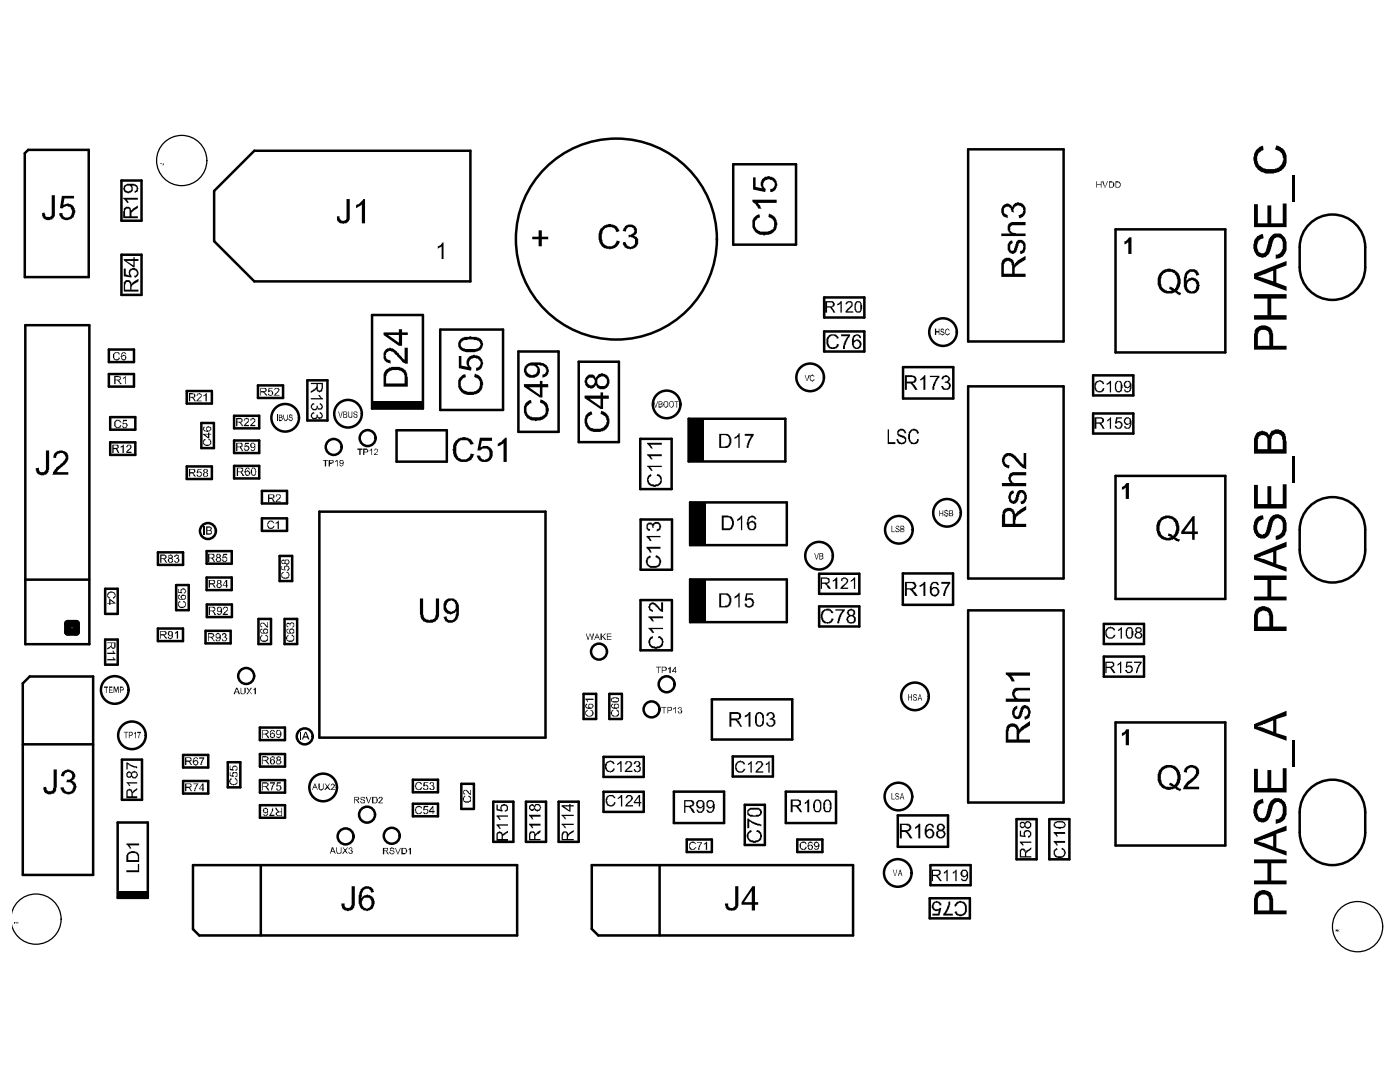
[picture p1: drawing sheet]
<svg xmlns="http://www.w3.org/2000/svg" width="279mm" height="216mm" viewBox="0 0 279 216" stroke-linecap="round" stroke-linejoin="round" font-family="sans-serif">
<g fill="#000">
<path d="M12.4 39.1h2.4v.5h-1.9l-.3 1.4a1.29 1.29 0 0 1 2 .2h.2l.1 .4a1.7 1.7 0 0 1-.6 2 1.7 1.7 0 0 1-2.1-.1l-.2-.5h-.2v-.5h.7a.88 .88 0 0 0 .5 .9 .88 .88 0 0 0 1-.2 1.16 1.16 0 0 0 .4-1.3 1.16 1.16 0 0 0-1-.8l-.8 .3-.1 .2-.5-.1zM24.6 39.5h2.9v.3h-2.3l.3 .2 .2 .5h-.4l-.3-.7-.4-.1zM32 32.6h.2v.1h-.2l.1 .1-.1 .2zM32.6 32.6h.1v.4h-.1zM150.3 35.4h.5v1.9l1.3 .3a1.39 1.39 0 0 1 .4-2.1v-.1l.5-.1a1.59 1.59 0 0 1 2 1.1 .98 .98 0 0 1-.1 1.2l-.3 .5-.5 .2h-.4v-.6a.83 .83 0 0 0 .8-.4 .83 .83 0 0 0 0-.9 1.18 1.18 0 0 0-1.8-.4 .97 .97 0 0 0 .1 1.7l-.1 .6-2.4-.5zM150.2 39.8h4.8v.7h-3.8l.5 .5 .1 .5h.1v.1h-.6l-.5-.9-.6-.5zM218.8 36.2h.1v.6h.8v-.6h.1v1.2h-.1v-.5h-.8v.5h-.1zM220 36.2h.2l.3 1.1h.1l.4-1.1h.1l-.5 1.2h-.1zM250.6 29.9l.8-.6 .6-.3 .2 .9-.4 .1a1.62 1.62 0 0 0-.9 1.2 2.16 2.16 0 0 0 1.3 2.4h.2a4 4 0 0 0 2.8-.2l.2-.2a1.91 1.91 0 0 0 .5-2.4l-.5-.6-.9-.4 .2-.8a2.78 2.78 0 0 1 2.1 3.5 1.47 1.47 0 0 1-.7 1.1v.1a4.3 4.3 0 0 1-5.1 .2 3.5 3.5 0 0 1-.5-3.7zM257.9 35h.5v5.2h-.5zM10.3 39h.7v3.4a1.36 1.36 0 0 1-1.1 1.5h-.2a1.15 1.15 0 0 1-1.3-1.4l.5-.1 .1 .4a.57 .57 0 0 0 .3 .5 .57 .57 0 0 0 .6 0l.2-.1a.57 .57 0 0 0 .2-.8zM24.7 53.6h.4v1.1l.8 .3-.2-.3a.99 .99 0 0 1 1.3-1.2 .99 .99 0 0 1 .3 1.8l-.4 .1-.2-.4h.4l.2-.4h.1a.71 .71 0 0 0-.8-.7 .71 .71 0 0 0-.6 .8l.2 .3v.4l-1.5-.3z"/>
<path d="M69.2 39.7h.6v3.3a1.15 1.15 0 0 1-1.2 1.6l-.1 .1-.1-.1a.99 .99 0 0 1-1.2-1.3v-.1h.6v.2a.72 .72 0 0 0 .6 .7 .72 .72 0 0 0 .8-.6zM71.1 40.9a2.26 2.26 0 0 0 1.4-1.2h.4v4.9h-.7v-3.9l-.1 .3-.9 .5h-.1zM87.4 49.1h.1a.9 .9 0 0 0 .8-.7h.2v3.3h-.4v-2.6l-.2 .3h-.3v.1h-.2v.2zM106.2 47.2h1.3v-1.2h.6v1.2h1.3v.5h-1.3v1.4h-.6v-1.4h-1.3zM119.8 45.6a2.85 2.85 0 0 1 2.1-.9l.2 .1a1.92 1.92 0 0 1 1.6 1.3l-.7 .2-.1-.1a.87 .87 0 0 0-.9-.9h-.1a1.35 1.35 0 0 0-1.7 1.3 1.85 1.85 0 0 0 .7 2.3v.1a1.66 1.66 0 0 0 2-.5l.1-.5 .7 .1a1.74 1.74 0 0 1-1.8 1.6l-.1 .1-.2-.1a1.78 1.78 0 0 1-2-1.7l-.1-.1v-1.3zM124.7 45.2a1.41 1.41 0 0 1 1.7-.3 1.41 1.41 0 0 1 .7 1.6l-.2 .4-.4 .1a1.37 1.37 0 0 1 .9 1.5 1.37 1.37 0 0 1-1.4 1.2l-.2 .1-.1-.1a1.31 1.31 0 0 1-1.4-1.3l.5-.1v.1a.96 .96 0 0 0 .7 .8 .96 .96 0 0 0 1-.3 .9 .9 0 0 0-.4-1.5l-.3-.2-.3 .2v-.5h.5v-.2a.7 .7 0 0 0 .6-.7 .7 .7 0 0 0-.8-.7h-.5l-.4 .5v.4l-.6-.1v-.3h.1zM150.4 43.4l.9-.6h.3l.1 .6a1.37 1.37 0 0 0-1.1 1.4 1.37 1.37 0 0 0 1.1 1.3v.1h.2a2.29 2.29 0 0 0 2.5-.7 1.37 1.37 0 0 0-.9-2.1l-.2-.1 .2-.7 .2 .2a2.08 2.08 0 0 1 .7 3.5l-.5 .4-.8 .2a2.39 2.39 0 0 1-2.7-1.1l-.1-.2a3.1 3.1 0 0 1 .1-2.2zM200 41.2a1.4 1.4 0 0 1 1.7-.3l.4 .3a1.14 1.14 0 0 1 1.3-.8v.1a1.28 1.28 0 0 1 1.3 1.4 1.35 1.35 0 0 1-1.3 1.6l-.1-.6h.1a.97 .97 0 0 0 .6-1.5 1 1 0 0 0-1.1-.4 1 1 0 0 0-.6 1l.1 .4-.5-.1-.2-.4a.66 .66 0 0 0-.7-.7 .83 .83 0 0 0-.7 .7 .83 .83 0 0 0 .4 .9l.4 .1v.6a1.57 1.57 0 0 1-1.3-1.6zM201.4 48.3l.6-.3 .1 .5a.95 .95 0 0 0-.2 1.5 .45 .45 0 0 0 .5-.5h.1l.3-1a.92 .92 0 0 1 .7-.7 .92 .92 0 0 1 .9 .5l.3 .3v.9a1.12 1.12 0 0 1-.9 1.2h-.1l-.2-.5 .7-.4 .1-.5-.1-.2a.54 .54 0 0 0-.2-.5 .54 .54 0 0 0-.6-.1l-.4 1.3a.96 .96 0 0 1-.7 .8 .96 .96 0 0 1-.9-.3 2.14 2.14 0 0 1 0-2zM201.2 44.7l.7-.4h2.8v.6h-2.3a.75 .75 0 0 0-.8 .4 .75 .75 0 0 0 .1 .9l.4 .3h.5l.2 .1h1.9v.5h-4.9v-.5h1.8v-.1a1.18 1.18 0 0 1-.4-1.7zM224.4 48.1h.3l.6-.7h.5v3.3h-.6v-2.3l-.8 .4zM250.9 47.1h.3v-.1l.5-.3h.3l.2 .8-.9 .5a1.81 1.81 0 0 0-.1 2.2l.1 .1a.82 .82 0 0 0 .9 .2 .82 .82 0 0 0 .5-.8l.4-1.1v-.3a2 2 0 0 1 1.6-1.7 1.71 1.71 0 0 1 1.9 1.4 2.91 2.91 0 0 1-.9 3.3l-1.1 .4v-.9a1.65 1.65 0 0 0 1.4-2.2 1.07 1.07 0 0 0-.4-1 1.07 1.07 0 0 0-1.1-.1 3.7 3.7 0 0 0-.8 2l-.1 .3a2.03 2.03 0 0 1-1.8 1.6l-.4-.1a2.45 2.45 0 0 1-1.3-2.5l.3-1.1z"/>
<path d="M250.3 40.7h.7v3.9h1.9v-3.6h.8v3.6h2.3v-4h.8v4.7h-6.5zM250.3 58.7h6.5v.9h-3.1v3.3h3.1v.9h-6.5v-.9h2.6v-3.3h-2.6zM22.5 70.7l.3-.2a.66 .66 0 0 1 .9-.2l.2 .4-.2 .1a.45 .45 0 0 0-.5-.4 .45 .45 0 0 0-.4 .5 .59 .59 0 0 0 .1 .6 .59 .59 0 0 0 .7 .2l.1-.4 .2 .1a.65 .65 0 0 1-.6 .5 .65 .65 0 0 1-.6-.5h-.2zM24.6 75.4l.4-.2v-.2h.1v1.6h-.1v-1.2l-.3 .2h-.1zM39.4 78.6h.2a.47 .47 0 0 1 .7 .2 .47 .47 0 0 1-.4 .6l-.4 .6h.7v.1h-1v-.3l.7-.6a.27 .27 0 0 0 .2-.3 .27 .27 0 0 0-.4-.2h-.2v.2h-.3zM53.6 77.4h.8v.1h-.7v.5a.36 .36 0 0 1 .4-.1 .36 .36 0 0 1 .3 .3h.1v.5l-.2 .2h-.3v.2l-.4-.2-.1-.3 .2 .1a.32 .32 0 0 0 .5 .1 .32 .32 0 0 0 .1-.5l-.2-.3h-.2l-.3 .3-.1-.1zM54.8 77.5l.2-.1a.51 .51 0 0 1 .6 0 .51 .51 0 0 1 .2 .5l-.9 .9h.9v.1h-1.2l.7-.7a.32 .32 0 0 0 .3-.5 .32 .32 0 0 0-.6 0l-.2 .1zM62 79.4h1.9l-.3-.5v-.1h.2l.3 .5 .3 .1v.3h-2.4zM76.8 69.9a1.9 1.9 0 0 1 1.7-.4l2.2 2.3v-2.4h.7v3.2h-.5l-.5-.3-1.2-1.4-.4-.2a.68 .68 0 0 0-.7-.6l-.2-.1a.97 .97 0 0 0-.9 .7 .97 .97 0 0 0 .4 1.1l.5 .1v.7l-.1-.2a1.4 1.4 0 0 1-1.3-1.9zM91.6 75.5l.6-.6 .6-.3 .2 .6a1.44 1.44 0 0 0-1.1 1.5 1.44 1.44 0 0 0 1.2 1.3 1.95 1.95 0 0 0 2.5-.7 1.39 1.39 0 0 0-.3-1.8l-.7-.3 .2-.6a2 2 0 0 1 1.6 2.3h-.1v.4a2.07 2.07 0 0 1-1.9 1.5h-.3a2.3 2.3 0 0 1-2.5-3.2zM91.6 71h.5v2l1.3 .2a1.39 1.39 0 0 1 .3-2v-.2l.4-.1a2.21 2.21 0 0 1 1.9 .5l.3 .5a1.47 1.47 0 0 1-1.2 2.1h-.1v-.5l.1-.2a.9 .9 0 0 0 .8-.9 .9 .9 0 0 0-.9-.9 1 1 0 0 0-1.2 .5 1 1 0 0 0 .3 1.3l-.1 .7-2.4-.5zM160.6 74.9h.1l.4 1 .3-1h.2l-.5 1.1h-.1z"/>
<path d="M161.8 74.9h.2v-.2a.34 .34 0 0 1 .4 .1 .34 .34 0 0 1 0 .4v-.1a.38 .38 0 0 0-.5-.1 .38 .38 0 0 0-.1 .5l.1 .4 .2 .1 .4-.4-.1 .4a.56 .56 0 0 1-.7-.2 .56 .56 0 0 1 .1-.7zM165.1 67.2h.1a1.29 1.29 0 0 1 1.8-.4l.4 .4v.3l-.4 .1a.78 .78 0 0 0-.8-.6 .78 .78 0 0 0-.8 .6h-.1v.3a1.17 1.17 0 0 0 .9 1.5l.3-.1a.45 .45 0 0 0 .5-.6l.1-.1 .4 .1-.1 .3a1.33 1.33 0 0 1-2.1 .4 2.25 2.25 0 0 1-.2-2.2zM167.1 60.6h.3l.3-.5h.3v2.3h-.3v-1.8l-.6 .4zM168.9 60.2h.2v-.1a.75 .75 0 0 1 .9 .1 .75 .75 0 0 1 .2 .9l-1.1 1h1.2v.3h-1.7h.2v-.4l.8-.9a.43 .43 0 0 0 .3-.6 .43 .43 0 0 0-.6-.2l-.3 .4h-.2zM167.9 66.7h1.7l-.1 .6a2.87 2.87 0 0 0-.9 2v.3h-.4a3.9 3.9 0 0 1 .7-2.1l.4-.4h-1.4zM183.7 75.6l.7-.7h.3v2.9h-.4v-2.3l-.1 .3h-.3l-.2 .2zM186.6 65.6h.2v.5h.5v-.5h.2v1.2h-.2v-.5h-.5v.5h-.2zM185.6 75h1.9v.4l-.3 .2a2.85 2.85 0 0 0-.7 1.9v.3h-.4a3.2 3.2 0 0 1 .6-2l.4-.6h-1.5zM187.7 65.7a.36 .36 0 0 1 .4-.1 .36 .36 0 0 1 .3 .3h.1h-.3l-.1-.2-.2 .1v.3l.3 .1a.32 .32 0 0 1 .3 .4 .32 .32 0 0 1-.4 .2v.2l-.4-.2v-.2h-.1l.1-.1a.32 .32 0 0 0 .4 .2 .32 .32 0 0 0 .3-.2l-.2-.2a.42 .42 0 0 1-.5-.1 .42 .42 0 0 1 0-.5zM188 75.2l.6-.3h.4v.1a.45 .45 0 0 1 .5 .5h.1v.3l-.3 .3 .2 .3a.64 .64 0 0 1 .1 .9l-.3 .5h-.4a.57 .57 0 0 1-.8-.3h-.1l-.1-.5h.3a.48 .48 0 0 0 .7 .5 .61 .61 0 0 0 .5-.8 .61 .61 0 0 0-.9-.3l.1-.3a.5 .5 0 0 0 .6-.2 .5 .5 0 0 0-.2-.7 .5 .5 0 0 0-.6 .2l-.2 .4-.3-.2zM188.6 65.8h.2a.32 .32 0 0 1 .3-.2 .32 .32 0 0 1 .3 .2l.1 .1a.48 .48 0 0 0-.8 .1 .48 .48 0 0 0 .4 .7l.4-.2v.2l-.4 .1v.2l-.3-.2zM218.7 76.1l.4-.1a1.11 1.11 0 0 1 1.2 .4v.2h-.2a.64 .64 0 0 0-.7-.5 .64 .64 0 0 0-.6 .7h-.1v.6l.1 .1a.53 .53 0 0 0 .8 .5l.4-.1 .1-.5 .4 .1a1.05 1.05 0 0 1-1.3 .8 1.05 1.05 0 0 1-.8-1.3v-.5h.2z"/>
<path d="M220.8 76.5l.4-.1 .3-.4h.2v2.3h-.2v-1.8l-.4 .1v.2h-.3zM9.2 89.9h.6v3.7a1.31 1.31 0 0 1-1.4 1.2l-.5-.1a1.21 1.21 0 0 1-.8-1.1v-.2l.7-.1v.1a.67 .67 0 0 0 .4 .8 .67 .67 0 0 0 .8-.4l.2-.1zM10.8 90.5a1.63 1.63 0 0 1 2.8 .4 1.8 1.8 0 0 1-.7 1.8l-1.6 1.5h2.3v.5h-3.2a3.9 3.9 0 0 1 1.7-2l.5-.7a.88 .88 0 0 0 .4-1.2 .88 .88 0 0 0-1.3-.3l-.4 .3-.1 .6-.6-.1zM22.8 84.2l.4-.4h.6l.4 .5h-.3l-.3-.4-.2 .1a.58 .58 0 0 0-.3 .9 .57 .57 0 0 0 .7 .3l.1-.4 .3 .1a.73 .73 0 0 1-.9 .5 .73 .73 0 0 1-.5-.9zM24.1 89.1l.6-.4v1.7h-.2v-1.3l-.4 .3zM24.6 83.8h.7v.2h-.6l-.1 .4h.4v-.1v.1h.2a.51 .51 0 0 1 0 .9 .43 .43 0 0 1-.5 .1 .43 .43 0 0 1-.2-.4h-.2l.3-.1a.32 .32 0 0 0 .4 .3 .32 .32 0 0 0 .1-.5v-.2l-.6 .2zM25.2 89h.1a.51 .51 0 0 1 .9 0 .51 .51 0 0 1-.3 .8l-.4 .3h.7v.3h-1v-.4l.3-.2a.58 .58 0 0 0 .4-.9h-.3l-.1 .3h-.3zM39.5 93.6h.7v.1h-.6l-.1 .5a.52 .52 0 0 1 .8 .2 .52 .52 0 0 1-.3 .7l-.3 .1v-.1h-.3l-.2-.4h.3a.32 .32 0 0 0 .4 .3 .32 .32 0 0 0 .2-.4l-.2-.4h-.3l-.1 .3-.3-.2zM40.6 87.7l.4-.1v.2l-.4 .3v.3h.2a.58 .58 0 0 0 .8 .3l.4-.3-.1-.6-.4-.1 .1-.1a.72 .72 0 0 1 .5 .8 .72 .72 0 0 1-.7 .6h-.4v-.1a.53 .53 0 0 1-.5-.8zM40.6 78.8h.3l.4-.4v1.7h-.3v-1.3l-.2 .3h-.2zM48.8 83.5l.4-.1a.48 .48 0 0 1 .5 .6l-.8 .8h.8v.2h-1l.1-.3 .6-.5a.32 .32 0 0 0 0-.6 .32 .32 0 0 0-.5 .3h-.2zM48.9 88.4h.8v.2h-.7l-.1 .4 .4-.1a.56 .56 0 0 1 .5 .7 .56 .56 0 0 1-.9 .3h-.1l-.1-.4h.2l.1 .3a.35 .35 0 0 0 .5-.2 .35 .35 0 0 0-.1-.5 .35 .35 0 0 0-.5 .1h-.1z"/>
<path d="M50.1 83.5h.1a.36 .36 0 0 1 .3-.1 .36 .36 0 0 1 .3 .2 .36 .36 0 0 1 .2 .4 .36 .36 0 0 1-.3 .3l-.5 .5h.7v.2h-1v-.2l.9-.9a.36 .36 0 0 0-.3-.3 .36 .36 0 0 0-.3 .2v.1h-.3zM55.3 82.8h.1v1.2h-.1zM55.1 98.7h.2a.51 .51 0 0 1 .7 .3v.3l-.7 .6v.2h.7v.1h-1v-.3l.7-.6a.27 .27 0 0 0 .2-.3 .27 .27 0 0 0-.4-.2h-.2v.2h-.3zM56.5 82.8h.2v.7h.1l.1 .4 .4-.3v-.8h.1v.7a.39 .39 0 0 1-.1 .4 .39 .39 0 0 1-.5 0h-.1l-.2-.4zM57.7 82.8h.2v-.2l.4 .2v.2h.2l-.3 .1v-.2h-.4v.2l.3 .2a.32 .32 0 0 1 .4 .2 .32 .32 0 0 1-.3 .4l-.1 .1a.45 .45 0 0 1-.5-.5l.5 .4v-.1h.2l-.1-.4a.48 .48 0 0 1-.5-.6zM62.2 80.7l.2-.2h.3l.1 .2a.4 .4 0 0 0-.5 .3 .4 .4 0 0 0 .2 .5 .38 .38 0 0 0 .5 .1 .38 .38 0 0 0 .2-.5v-.1h.2a.48 .48 0 0 0 .7 .5l.1-.5-.4-.3v-.2a.45 .45 0 0 1 .5 .5h.1v.4h-.1l-.1 .3h-.4v.2v-.2h-.4v-.2h-.1a.58 .58 0 0 1-.9 .4l-.2-.3v-.2h-.2zM62.2 82.5l.2-.3h.3l.1 .3a.46 .46 0 0 0-.5 .5 .46 .46 0 0 0 .6 .4 .46 .46 0 0 0 .3-.6h.2a.48 .48 0 0 0 .7 .5 .36 .36 0 0 0 .1-.4 .36 .36 0 0 0-.3-.3l-.1-.4a.45 .45 0 0 1 .5 .6 .55 .55 0 0 1-.1 .7 .55 .55 0 0 1-.8-.1l-.1-.1a.58 .58 0 0 1-.9 .3l-.1-.2a.61 .61 0 0 1-.1-.9zM64.4 91.8h1.1v.1h-.4v1.2h-.3v-1.2h-.4zM66.9 92l.2-.2h.3v1.3h-.2v-1.1l-.2 .2zM67.5 82.1h.1l.3 1.2h.1l.3-1.2h.1l-.4 1.3h-.1zM69.5 82.1h.2v.9a.27 .27 0 0 0 .3 .3 .27 .27 0 0 0 .2-.4v-.8h.1v.8a.45 .45 0 0 1-.5 .5l-.3-.1zM70.6 82.2h.1a.36 .36 0 0 1 .4-.1 .36 .36 0 0 1 .2 .4l-.2-.3h-.4l.1 .4a.48 .48 0 0 1 .5 .7 .44 .44 0 0 1-.5 .1 .44 .44 0 0 1-.2-.5l.1 .1a.27 .27 0 0 0 .3 .3 .27 .27 0 0 0 .2-.4l-.1-.1a.45 .45 0 0 1-.5-.6z"/>
<path d="M71.3 89.5h1v.3h-.3v1h-.3v-1h-.4zM73.7 89.9l.6-.4v1.3h-.2v-.9h-.2v.1zM74.6 89.8l.3-.3a.48 .48 0 0 1 .5 .6l-.6 .5h.6v.2h-.8l.4-.5a.32 .32 0 0 0 .3-.4 .32 .32 0 0 0-.3-.3l-.2 .3zM74.4 80h10v1.5h-10zM90.7 88.2l.2-.2a2.17 2.17 0 0 1 3.3 0l.3 .6-.6 .1-.2-.2a1.01 1.01 0 0 0-1.2-.7h-.5a2.23 2.23 0 0 0-.8 2.8 1.4 1.4 0 0 0 1.6 1.1l.7-.3 .5-.9 .6 .1-.2 .6a2.03 2.03 0 0 1-2.4 1 1.82 1.82 0 0 1-1.4-1.6h-.2l-.1-1h.1v-.7zM95.8 87.3h2.4v.7h-2l-.3 1.2a1.45 1.45 0 0 1 2.3 .7 1.65 1.65 0 0 1-.6 2.1h-.2a1.54 1.54 0 0 1-2.3-1.1h.7a.96 .96 0 0 0 .6 .8 .96 .96 0 0 0 1-.3l.2-.2a1.05 1.05 0 0 0-.7-1.7h-.1a.69 .69 0 0 0-.9 .4h-.6zM99.3 88.5h.3l.6-.5a.97 .97 0 0 1 .9-.7v4.9h-.6v-3.8l-.1 .2-1.1 .5zM104.8 80.5l.9-.7h.3l.1 .7a.68 .68 0 0 0-.8 .5 1.06 1.06 0 0 0-.2 1.1 1.68 1.68 0 0 0 2 1.2 1.5 1.5 0 0 0 1.8-1.2 1.5 1.5 0 0 0-1.2-1.8l.2-.6 .2 .1a1.56 1.56 0 0 1 1.3 1.6l.1 .1v.6h-.1v.5h-.1l-.2 .4a2.3 2.3 0 0 1-1.9 .9l-.2 .1-.5-.1a1.96 1.96 0 0 1-1.9-2v-.8zM117 82.6l.8-.5h.3l.1 .7h-.3l-.2 .2a1.21 1.21 0 0 0-.1 1.9 1.84 1.84 0 0 0 2 .7h.2a1.65 1.65 0 0 0 1.2-2.2h-.1l-.2-.4-.6-.2v-.2h-.3l.2-.6a2.13 2.13 0 0 1 1.6 2.4 2.13 2.13 0 0 1-2.3 1.8 2.25 2.25 0 0 1-2.5-3.1zM129.4 94.8l.5-.2 .1 .4-.1 .1a.68 .68 0 0 0-.5 .8h.1v.2a1.05 1.05 0 0 0 1.4 .5h.2a.98 .98 0 0 0 .6-1.4l-.6-.2 .1-.4h.2v.1a.45 .45 0 0 1 .5 .5h.2a1.35 1.35 0 0 1-1.2 1.8v.1h-.6v-.1a1.14 1.14 0 0 1-1.2-1.4zM130.4 80.1h.1l.3 1.1 .4-1.1h.1l-.4 1.3h-.1zM129.1 92.9h3v.3h-2.3l.5 .8h-.4z"/>
<path d="M129.1 90.6h3v.4h-2.3l.5 .7a1.22 1.22 0 0 1-1-.8h-.2zM129.1 88.4h3v.3h-2.3l.5 .8h-.4l-.2-.5-.6-.4zM134.6 80.1h.8v.1h-.3v1.2h-.1v-1.2h-.4zM146.6 87.2l.4-.1 .6-.7v3h-.2v-2.2l-.7 .3v.1h-.1zM148.6 86.6h1.8v.4l-.2 .2a3.6 3.6 0 0 0-.8 2.2h-.4v-.5l.1-.2a2.97 2.97 0 0 1 .9-1.7h-1.4zM177.2 85.7h.2v2.5h1.3v.4h-1.5zM179.2 85.8a.98 .98 0 0 1 1.5 .3l.2 .3h-.4a.58 .58 0 0 0-.7-.5 .58 .58 0 0 0-.5 .7l.4 .1v.1l.6 .2a.95 .95 0 0 1 .3 1.5l-.3 .1a1 1 0 0 1-1.4-1l.4 .1a.64 .64 0 0 0 .7 .7 .64 .64 0 0 0 .6-.8l-.3-.3h-.3v-.1a.89 .89 0 0 1-.9-.5 .89 .89 0 0 1 .1-.9zM181.4 86.2h.1a.99 .99 0 0 1 1-.6 .99 .99 0 0 1 .9 .8l-.4 .2a.64 .64 0 0 0-.6-.7 .64 .64 0 0 0-.7 .5h-.1v.6a1 1 0 0 0 .9 1.4l.5-.4v-.4l.4 .1-.1 .3a.66 .66 0 0 1-.8 .6l-.1 .1v-.1a.73 .73 0 0 1-.9-.5l-.3-.5zM200.2 90.9l.3-.3a1.85 1.85 0 0 1 2.5 .8l1.3 1.3v-2.3h.5v3.2a2.62 2.62 0 0 1-1.8-1.4l-1.1-1a.88 .88 0 0 0-1.1-.1 .88 .88 0 0 0-.3 .9l.1 .2a.69 .69 0 0 0 .9 .6l-.1 .6a1.67 1.67 0 0 1-1.3-2.2h.1zM201.5 98.3l.4-.4h.4l.1 .5a.83 .83 0 0 0-.7 .7 .83 .83 0 0 0 .4 .8 .48 .48 0 0 0 .5-.6l.3-.8a.97 .97 0 0 1 1-.7 .97 .97 0 0 1 .9 .9 1.35 1.35 0 0 1-.9 1.9h-.1l-.1-.5h.1a.94 .94 0 0 0 .6-.9 .94 .94 0 0 0-.6-.9l-.4 .5-.3 1a.95 .95 0 0 1-1.5 .5v-.1a1.37 1.37 0 0 1-.1-1.8zM201.4 94.7l.6-.5h2.8v.6h-2.7l-.1 .2a.77 .77 0 0 0 0 1.1l.3 .3h2.5v.6h-4.8v-.6h1.7h-.1l-.4-.8zM221 83.8l.7-.5v2.3h-.2v-1.8l-.3 .2h-.2v.2z"/>
<path d="M222.8 83.3h1.1v.2h-.9l-.1 .7a.74 .74 0 0 1 1 .2 .74 .74 0 0 1-.3 1v.2h-.2a.69 .69 0 0 1-.9-.7h.3l.1 .4h.2v.1l.4-.1v-.1a.5 .5 0 0 0 .1-.7 .5 .5 0 0 0-.7-.1v.1h-.4zM223.9 97.1l.4-.1 .5-.6h.5v3.2h-.6v-2.3l-.4 .3-.4 .2zM250.3 96.8h.7v3.8h1.9v-3.6h.8v3.6h2.3v-4h.8v4.9h-6.5zM257.9 91h.5v5.2h-.5zM21.5 118.3a.93 .93 0 0 1 1.6 .4v.2a.45 .45 0 0 1-.6 .5v-.2h.3v-.3h.1a.71 .71 0 0 0-.6-.7 .71 .71 0 0 0-.8 .6l.2 .4 .3 .1-.1 .1a.53 .53 0 0 1-.5-.7zM34.8 110.9l.4-.3a.48 .48 0 0 1 .5 .7l-.2 .1a.47 .47 0 0 1 .3 .6 .47 .47 0 0 1-.5 .3h-.3l-.2-.4 .1-.1 .3 .4a.34 .34 0 0 0 .4-.2 .34 .34 0 0 0-.2-.5h-.2v-.1l.3-.4-.5-.1v.2h-.2zM35.5 117.5h.2v.6h.5a.45 .45 0 0 1-.1-.4 .45 .45 0 0 1 .3-.3 .6 .6 0 0 1 .6 .3 .6 .6 0 0 1-.1 .7h-.2v-.1a.35 .35 0 0 0 .2-.5 .35 .35 0 0 0-.5-.2l-.2 .3 .1 .4h.1l-.1 .1-.8-.1zM40.5 105h.3v1.7h-.3zM44.6 110.5h.7v.3h-.6l-.1 .3 .2-.1a.48 .48 0 0 1 .5 .7 .48 .48 0 0 1-.6 .5l-.4-.3v-.2h.3v.2a.37 .37 0 0 0 .5 0 .37 .37 0 0 0 0-.5 .37 .37 0 0 0-.5 0h-.3zM53.4 104.3l.3-.4a.57 .57 0 0 1 .8 .2l.3 .3h-.3l-.1-.3-.4-.1-.4 .3-.1 .4a.6 .6 0 0 0 .3 .6 .6 .6 0 0 0 .7-.1v-.3l.3 .1-.2 .2a.66 .66 0 0 1-.7 .3 .66 .66 0 0 1-.5-.6zM55 104.3l.7-.4v1.6h-.3v-1.2l-.3 .2h-.1zM56.2 114.3l.3-.1v-.1l.2 .2a.5 .5 0 0 0-.4 .4 .5 .5 0 0 0 .1 .5h.4a.59 .59 0 0 0 .6-.1 .59 .59 0 0 0 .2-.6l-.4-.2v-.2l.4 .1v.1a.71 .71 0 0 1 0 .9 .71 .71 0 0 1-.8 .3h-.3v-.2a.58 .58 0 0 1-.3-.8z"/>
<path d="M56.2 112.9h.1v.7l.5 .1v-.1a.36 .36 0 0 1-.1-.5 .36 .36 0 0 1 .4-.2v-.1a.48 .48 0 0 1 .6 .5h.1l-.1 .5-.4 .1v-.2a.35 .35 0 0 0 .2-.5 .35 .35 0 0 0-.4-.1l-.3 .2 .1 .4h.2l-.2 .1-.7-.1zM129 111.4l.5-.5h.3l.1 .4h-.1a.81 .81 0 0 0-.3 1.4l.3 .2h.5a1.02 1.02 0 0 0 1.3-1.2l-.4-.4-.4-.2 .1-.3a1.3 1.3 0 0 1 1 1.5 1.3 1.3 0 0 1-1.5 1h-.1a1.26 1.26 0 0 1-1.3-1.8zM129 104.7l.4-.4a.57 .57 0 0 1 .8 .2l.1 .2 .1-.3a.79 .79 0 0 1 .8-.3 .79 .79 0 0 1 .6 .7l.1 .1-.1 .5a.48 .48 0 0 1-.6 .5l-.1 .2v-.4a.6 .6 0 0 0 .4-.9 .6 .6 0 0 0-1-.1v.2h-.1l.1 .4h-.3a.51 .51 0 0 0-.7-.6 .51 .51 0 0 0 0 .8l.3 .2-.1 .2a.65 .65 0 0 1-.7-.7zM129 109.1h2.8v.4h-2.1l.3 .6v.2h-.3v-.3l-.7-.6zM129 106.9h2.8v.3h-2.1l.2 .6h.1v.2h-.3l-.2-.4-.5-.4zM147.1 103.6l1-.7v2.9h-.2v-2.3l-.8 .5zM148.9 118.4h1.4v.3h-1.2l-.1 .8v-.1h.3a.61 .61 0 0 1 .9 .1l.1 .2a.93 .93 0 0 1 .1 .9 .93 .93 0 0 1-.7 .6l-.3 .1v-.1l-.6-.1-.2-.7h.4a.5 .5 0 0 0 .3 .6 .5 .5 0 0 0 .6-.2l.1-.1a.68 .68 0 0 0-.1-.9 .68 .68 0 0 0-.9 0v.1l-.4-.1zM162.5 110.4h.1l.3 1.1 .4-1.1h.1l-.4 1.3h-.1zM166.2 115.7h.3l.3-.5h.3v2.3h-.4v-1.8v.2l-.5 .2zM167.9 115.5h.1a.68 .68 0 0 1 1-.2 .68 .68 0 0 1 0 1.1l-.9 .9h1.2v.2h-1.6a.87 .87 0 0 1 .7-.8l.1-.2a.69 .69 0 0 0 .4-.9 .44 .44 0 0 0-.6-.1 .44 .44 0 0 0-.2 .5l-.4-.1h.2zM169.8 115.9l.6-.7h.3v2.3h-.3v-1.8l-.5 .3v.1h-.1zM177.9 104.9h.2v1.2h.5v.1h-.7z"/>
<path d="M178.7 105.2h.1a.32 .32 0 0 1 .4-.3 .32 .32 0 0 1 .3 .4l-.3-.3-.4 .2 .1 .2 .6 .1v.2a.37 .37 0 0 1-.1 .4 .37 .37 0 0 1-.5 .1l-.2-.1v-.3h.1a.32 .32 0 0 0 .3 .3 .32 .32 0 0 0 .4-.3l-.7-.3zM183.5 116.7h.3l.6-.6h.3v2.8h-.4v-2.2l-.6 .4h-.2zM187.5 101.9h.1v.5h.5v-.5h.1v1.1h-.1v-.5h-.5v.5h-.1zM188.5 101.9h.3v-.2l.3 .2 .2 .2-.7-.1v.2l.4 .2a.32 .32 0 0 1 .3 .3 .32 .32 0 0 1-.3 .3v.1h-.2l-.4-.4v-.1h.2v.3h.5l-.1-.4a.42 .42 0 0 1-.5-.1 .42 .42 0 0 1 0-.5zM187.9 116.1h1.7v.4h-.1l-.1 .4a2.85 2.85 0 0 0-.8 1.9v.1h-.4v-.1a4.3 4.3 0 0 1 1.1-2.3h-1.4zM250.5 103.6l.7-.6 .8-.3 .2 .9h-.2a1.64 1.64 0 0 0-1.1 1.3 1.64 1.64 0 0 0 .6 1.7l.5 .1a2.3 2.3 0 0 0 .9-1.9l.2-.1a1.97 1.97 0 0 1 2.1-2.1 2.02 2.02 0 0 1 1.6 2.2v.4a2.25 2.25 0 0 1-1.2 2.3l-.5 .2h-.5v-.8a1.59 1.59 0 0 0 1.4-1.9 1.36 1.36 0 0 0-1.1-1.6l-.2 .1a.65 .65 0 0 0-.6 .8h-.1l-.2 .6a3.5 3.5 0 0 1-.9 2.2 1.7 1.7 0 0 1-2.3-.2v-.2a2.17 2.17 0 0 1-.3-2.3zM250.3 114.8h6.5v.9h-3.1v3.3h3.1v.8h-6.5v-.8h2.6v-3.3h-2.6zM21.4 130.2h1.3l-.3-.2v-.1h.3l.4 .6h-1.7zM21.4 131.5h1.3l-.3-.4h.3l.4 .4v.3h-1.7zM20.8 137h.7v.2h-.2v1.1h-.2v-1.1h-.3zM21.8 137h.6v.2h-.5v.4h.5v.2h-.5v.3h.6v.2h-.7zM22.7 137h.2l.3 1.1 .2-1.1h.3v1.3h-.1v-1.1l-.4 1.1-.4-1.1v1.1h-.1z"/>
<path d="M35.5 120.2l.3-.3 .2 .3a.39 .39 0 0 0-.4 .3 .39 .39 0 0 0 .3 .4v.2h.5a.53 .53 0 0 0 .5-.8l-.3-.1v-.3a.45 .45 0 0 1 .5 .5l.1 .2h-.1a.77 .77 0 0 1-.7 .7 .77 .77 0 0 1-.9-.6l-.1-.1zM34.9 126.3l.4-.4h.2v1.5h-.2v-1.2l-.1 .2h-.3zM44.3 126.4h.1a.36 .36 0 0 1 .4-.1 .36 .36 0 0 1 .3 .2h.1v.4l-.2 .2h.1a.55 .55 0 0 1 .1 .8 .55 .55 0 0 1-.9-.1v-.2h-.1l.2-.2v.2a.32 .32 0 0 0 .5 .3 .32 .32 0 0 0 .1-.6v-.1h-.4l.4-.3v-.4h-.4l-.3 .3zM44.6 121.2l.1-.1a.59 .59 0 0 1 .6 .1 .59 .59 0 0 1 .2 .6l-.8 .7h.8v.2h-1.1v-.2l.9-.8a.39 .39 0 0 0-.1-.4 .39 .39 0 0 0-.5 0v.3h-.3zM48 137.2h.1v.8a.34 .34 0 0 0 .2 .4 .34 .34 0 0 0 .5-.1v-1.1h.2v.8a.48 .48 0 0 1-.6 .5l-.4-.1zM49.2 137.2h.2l.4 .6 .3-.6h.2l-.5 .7 .5 .6-.5-.5h-.1l-.3 .5h-.2l.5-.6zM50.6 137.5l.2-.3h.3v1.3h-.3v-1l-.2 .3zM52 126.9l.2-.2h.1v.2a.51 .51 0 0 0-.1 .7 .51 .51 0 0 0 .7 .2 .48 .48 0 0 0 .5-.6l-.2-.3h-.2v-.2a.48 .48 0 0 1 .5 .6v.4a.96 .96 0 0 1-1.5 0v-.3h-.2zM52 124.4l.1-.1a.57 .57 0 0 1 .8 .2l.5 .5v-.9h.1v1.2l-.4-.2-.1-.2a.69 .69 0 0 0-.9-.4v.4l.2 .1v.3v-.2a.39 .39 0 0 1-.4-.1 .39 .39 0 0 1 .1-.5zM57.2 126.9l.2-.2h.2v.2a.51 .51 0 0 0 0 .9h.1a.57 .57 0 0 0 .8-.2 .36 .36 0 0 0 .1-.4 .36 .36 0 0 0-.4-.3v-.2a.48 .48 0 0 1 .5 .6 .7 .7 0 0 1-.9 .8h-.2v-.2a.58 .58 0 0 1-.4-.8zM57.2 124.4a.36 .36 0 0 1 .3-.1 .36 .36 0 0 1 .3 .2l.4-.4 .1 .2a.5 .5 0 0 1 .5 .3 .5 .5 0 0 1-.2 .5l-.3 .2v-.3a.32 .32 0 0 0 .3-.4 .32 .32 0 0 0-.5-.1h-.2v.4l-.2-.4h-.4v.4l.3 .2a.39 .39 0 0 1-.5-.1 .39 .39 0 0 1 .1-.5zM83.8 119.4h.6v2.9a1.26 1.26 0 0 0 1.8 1.3 .65 .65 0 0 0 .7-.7l.1-.2v-3.3h.6v2.9a.95 .95 0 0 1-.2 1.1v.2a2.31 2.31 0 0 1-2.8 .4l-.5-.5-.3-.9z"/>
<path d="M116.9 126.4h.1l.3 1 .4-1h.1l.3 .7v.3h.1l.1-1h.3l-.4 1.3h-.1l-.4-1.2-.3 1.2h-.1zM116.8 139.4h1.6v.3h-1.2l.2 .3h-.2zM119.8 126.4h.3v.7l.6-.7h.3l-.6 .5 .6 .8h-.3l-.5-.6-.1 .1v.5h-.3zM121.1 126.4h.9v.1h-.8v.4h.8v.2h-.8v.5h.8v.1h-.9zM129.5 127.4l.7-.5h.1v.4a.86 .86 0 0 0-.5 1 .86 .86 0 0 0 .9 .7l.1 .1h.3v-.1a.93 .93 0 0 0 .8-.5 .93 .93 0 0 0-.1-1.1l-.5-.1 .1-.4 .4 .2a1.29 1.29 0 0 1 .5 1.5l-.1 .4-.5 .2v.1h-.5v.2l-.8-.2a.68 .68 0 0 1-.7-.5h-.2l-.1-.5zM129.5 120.6h.2a.78 .78 0 0 1 .7-.4 .78 .78 0 0 1 .7 .5l.8 .9v-1.4h.4v1.9a1.05 1.05 0 0 1-1-.8l-.8-.6a.36 .36 0 0 0-.3-.1 .36 .36 0 0 0-.3 .2h-.1a.64 .64 0 0 0 .5 .9v.4a1.04 1.04 0 0 1-.8-1.4zM130.9 133h1v.2h-.5v1.1h-.1v-1.1h-.4zM129.4 125.3h2.9v.2h-2.3l.5 .7v.1h-.3zM129.4 123h2.9v.4h-2.3l.3 .1v.2l.2 .3h-.3l-.8-.8zM133.3 133.3l.6-.3v1.3h-.3v-1l-.1 .3h-.2zM146.6 119l.4-.1 .6-.6v2.9h-.2v-2.3l-.7 .5h-.1zM163.9 122.1a1.78 1.78 0 0 1 1.9-.5l.4 .4 .1 .3h-.3l-.2-.2a.86 .86 0 0 0-.9-.3 .86 .86 0 0 0-.6 .8l-.1 .1a1.15 1.15 0 0 0 1.2 1.4v-.1l.4-.1 .2-.5 .3 .1v.2h-.1l-.2 .6-.8 .1v.1l-.1-.1a.93 .93 0 0 1-1.2-1h-.1z"/>
<path d="M166.7 121.6h1.9v.2h-.1a3.6 3.6 0 0 0-.9 2.1l-.1 .5h-.4v-.1a4.1 4.1 0 0 1 1-2.5h-1.4zM181.2 138.5h.2v.5h.5v-.5h.1v1.3h-.1v-.6h-.5v.6h-.2zM182.3 138.6l.1-.1h.5v.3h.1l-.1 .1-.1-.3h-.3l-.1 .4a.51 .51 0 0 1 .6 .7 .45 .45 0 0 1-.4 .1 .45 .45 0 0 1-.3-.4h-.2h.3v.3h.4l.1-.4a.51 .51 0 0 1-.6-.7zM202.3 137.5l.3-.1v-.2h3v.6h-2.5l-.1 .1a.53 .53 0 0 0-.5 .7l.1 .2a.74 .74 0 0 0 1.1 .6h1.9v.6h-4.9v-.6h1.8l-.1-.1a1.23 1.23 0 0 1-.1-1.7zM200.7 134.2h4.9v.6h-3.7l.6 1v.2h-.6l-.4-.8-.8-.6zM220.7 125.5l.4-.4 .5-.1 .3 .1a.64 .64 0 0 1 .6 .7h-.3a.72 .72 0 0 0-1.2 0l-.2 .1v.6l.2 .2a.48 .48 0 0 0 .6 .5h.1a.45 .45 0 0 0 .5-.5h.4a1.03 1.03 0 0 1-.8 .8 1.03 1.03 0 0 1-1.1-.6l-.1-.1v-1zM223 132.5l.5-.2v-.3h.3v2.3h-.3v-1.8l-.4 .3h-.1zM223.1 125.7l.8-.6v2.3h-.3v-1.7l-.3 .2h-.2zM224.8 132h1.1v.3h-.9l-.1 .6a.77 .77 0 0 1 1 .1 .77 .77 0 0 1 0 1.1 .79 .79 0 0 1-.8 .2 .79 .79 0 0 1-.6-.6h.4a.45 .45 0 0 0 .5 .4 .45 .45 0 0 0 .4-.5 .48 .48 0 0 0-.6-.6l-.3 .3-.2-.1zM226.3 132h1.6l-.2 .5-.2 .2v.2l-.3 .3-.2 1.1h-.3a2.54 2.54 0 0 1 .8-1.9v-.1h-1.2zM10.7 153.5h.6v3.6l-.1 .1a.69 .69 0 0 1-.4 .9l-.1 .3h-.4a1.14 1.14 0 0 1-1.2-.1 1.14 1.14 0 0 1-.4-1.2l.5-.1 .1 .2a.66 .66 0 0 0 .5 .7 .66 .66 0 0 0 .8-.4v-.3h.1zM12.4 154.2l.1-.2a1.39 1.39 0 0 1 2-.1 .98 .98 0 0 1 .5 1 .98 .98 0 0 1-.6 .8v.1a1.13 1.13 0 0 1 .6 1.8 1.54 1.54 0 0 1-2 .8l-.5-.3-.3-.6h-.1v-.4h.6v.1a.92 .92 0 0 0 .9 .8 .92 .92 0 0 0 .9-.6 .68 .68 0 0 0-.2-1.1 .95 .95 0 0 0-1.1-.2l.2-.5a.8 .8 0 0 0 1-.8 .8 .8 0 0 0-1-.8v.2h-.3l-.2 .2-.2 .5-.6-.1z"/>
<path d="M25.2 152.1l.5 .2 .4 .3 1.2 .3 .1 .4-.8-.1v-.2h-.2l-.9-.5v1h-.3zM24.7 146h.9v.2h-.4v1.1h-.1v-1.1h-.4zM26.7 146.3l.4-.3v1.3h-.1v-1l-.3 .2zM25.2 156.1h2.2v.2h-1.7l.3 .4v.1h-.3l-.1-.3zM27.4 146h.7l-.3 .8v.5h-.2v-.5l.3-.5h-.5zM38.6 156.3h1l-.2 .5h-.2v.3h-.1l-.1 .8h-.3l.1-.7h.2l.1-.5 .3-.2h-.8zM39.7 151.1h1.1l-.2 .5-.2 .3-.2 .7h-.2v-.2l.5-1h-.8zM45.9 155.4l.3-.1v.3a.47 .47 0 0 0-.2 .5 .47 .47 0 0 0 .5 .4 .55 .55 0 0 0 .7-.3 .55 .55 0 0 0-.3-.8v-.2a.85 .85 0 0 1 .2 1.4l-.5 .1-.5-.1-.2-.3v-.2h-.2zM45.9 154h.1v.7l.5 .1h-.1a.51 .51 0 0 1 .3-.8 .53 .53 0 0 1 .7 .4 .53 .53 0 0 1-.4 .7v-.3h.3v-.1a.45 .45 0 0 0-.6-.5l-.2 .2 .1 .7-.7-.3zM45.9 152.8h.1v.6l.5 .1h-.1a.59 .59 0 0 1 .1-.6 .59 .59 0 0 1 .6-.1v.1a.51 .51 0 0 1 0 .9h-.1v-.3h.3a.37 .37 0 0 0-.1-.4 .37 .37 0 0 0-.5-.1l-.2 .2 .1 .6-.7-.1zM53.9 156.1h1l-.1 .5-.3 .1-.2 1h-.2v-.5l.5-.9h-.7zM55.3 156.1h.7v.2h-.6v.4h.3a.48 .48 0 0 1 .5 .7l-.2 .1a.51 .51 0 0 1-.9 0l.2-.3 .1 .4a.48 .48 0 0 0 .5-.6l-.1-.2-.7 .2z"/>
<path d="M59.9 146h.1v1.6h-.1zM63.6 156.3h.2v.8a.28 .28 0 0 0 .1 .4 .28 .28 0 0 0 .4-.1h.1v-1.1h.2v.9a.45 .45 0 0 1-.4 .5 .45 .45 0 0 1-.5-.3h-.1zM64.8 156.3l.5 .5 .5-.5-.3 .7 .5 .6h-.3l-.4-.5-.3 .5h-.3l.5-.6zM66.1 156.5a.51 .51 0 0 1 .8 .3l-.7 .7h.7v.1h-.9l.7-.9-.2-.2-.3 .2h-.2zM72 159.1l.1-.1a.51 .51 0 0 1 .8 .4h-.2a.36 .36 0 0 0-.3-.3 .36 .36 0 0 0-.3 .2l.2 .2a.48 .48 0 0 1 .6 .7l-.2 .1a.57 .57 0 0 1-.7-.3l-.2-.1h.3a.32 .32 0 0 0 .4 .3 .32 .32 0 0 0 .2-.4h-.2v-.2a.45 .45 0 0 1-.5-.5zM75.7 159h.2a.39 .39 0 0 1 .4 .2 .39 .39 0 0 1 0 .4l-.5 .6h.6v.1h-.9v-.3l.7-.5v-.4h-.4l-.3 .3zM82.9 156.3l.3-.2 .5-.1v.1h.4l.1 .2-.1 .3-.2-.1a.4 .4 0 0 0-.4-.3 .4 .4 0 0 0-.3 .4l-.2 .1a.55 .55 0 0 0 .3 .8 .55 .55 0 0 0 .8-.4h.2l-.2 .4a.67 .67 0 0 1-.8 .1 .67 .67 0 0 1-.4-.6h-.1zM84.6 156.1h.9v.1h-.7l-.1 .5a.5 .5 0 0 1 .7 0 .5 .5 0 0 1 .1 .7l-.2 .2h-.3v.1v-.1h-.4l-.2-.4h.3v.3h.1a.45 .45 0 0 0 .5-.5h-.1a.25 .25 0 0 0-.2-.3 .25 .25 0 0 0-.3 .3l-.3-.2zM85.8 156.1a.51 .51 0 0 1 .8 .4l-.1 .3a.4 .4 0 0 1 .2 .6 .4 .4 0 0 1-.5 .2v.1v-.1l-.5-.1v-.3h.3v.2a.32 .32 0 0 0 .4 0 .32 .32 0 0 0 .1-.4l-.4-.2 .1-.1a.27 .27 0 0 0 .3-.3 .27 .27 0 0 0-.4-.2h-.1v.3h-.3zM92.5 159l.2-.2h.1v.2a.51 .51 0 0 0 0 .9h.3a.51 .51 0 0 0 .6-.1 .51 .51 0 0 0 0-.7l-.2-.1v-.2l.2 .1a.66 .66 0 0 1 .3 .9 .92 .92 0 0 1-1 .3 .92 .92 0 0 1-.7-.7zM92.5 157.7l.3-.1a.65 .65 0 0 1 .8 .6l.3 .2v-.8h.1v1l-.6-.4a.45 .45 0 0 0-.3-.4 .45 .45 0 0 0-.5 .1v.3l.2 .2v.2v-.1a.51 .51 0 0 1-.3-.8zM116.8 142l.5-.4-.1 .4a.39 .39 0 0 0-.3 .4 .39 .39 0 0 0 .4 .3l.3 .1a.51 .51 0 0 0 .6-.6v-.2l-.4-.2 .1-.2v.1a.53 .53 0 0 1 .5 .8 .95 .95 0 0 1-1.5 .2l-.1-.1z"/>
<path d="M122 141.8l.4-.1v-.1v.2l-.3 .2a.51 .51 0 0 0 .4 .7v.1h.5l.2-.1a.49 .49 0 0 0 .1-.7l-.3-.2v-.2l.4 .1v.3h.1a.75 .75 0 0 1-.1 .8 .75 .75 0 0 1-.9 .2 .45 .45 0 0 1-.5-.5h-.1zM120.9 152.3l.3-.4 .8-.1v.1l.5 .1v.3h.1l-.2 .2a.55 .55 0 0 0-.4-.5 .55 .55 0 0 0-.6 .3l-.3 .1v.4h-.1l.1 .5a.45 .45 0 0 0 .5 .5v.1h.3v-.1a.45 .45 0 0 0 .5-.5l.4 .1-.5 .6-.5 .2-.6-.2v-.1a1.18 1.18 0 0 1-.3-1.6zM121 159a1.23 1.23 0 0 1 1.6-.1l.2 .4h-.3a.72 .72 0 0 0-1.3 0l-.1 .3v.3h.1a.7 .7 0 0 0 .9 .8v-.2h.3l.1-.5 .4 .2-.1 .2a1.03 1.03 0 0 1-1.8 0v-.2h-.1zM123.2 152.4l.5-.3 .1-.2h.3v2.1h-.3v-1.6h-.3l-.2 .2h-.1zM124.8 152.1l.3-.2h.2a.62 .62 0 0 1 .7 .2 .62 .62 0 0 1 0 .8l-.9 .9h1.1v.2h-1.5a.87 .87 0 0 1 .6-.7l.3-.4a.4 .4 0 0 0 .3-.4 .4 .4 0 0 0-.3-.4v-.1a.45 .45 0 0 0-.5 .5h-.4zM124.9 158.9h.2a.54 .54 0 0 1 .9-.1l.2 .1 .1 .5-1.1 1.3h1.1v.2h-1.5l.1-.5 .9-.9a.36 .36 0 0 0 .1-.4 .36 .36 0 0 0-.3-.2h-.3l-.1 .4h-.4zM126.6 152l.3-.1a.64 .64 0 0 1 .8 .2 .64 .64 0 0 1-.1 .8h-.1a.58 .58 0 0 1 .4 .9l-.3 .2-.5 .2v-.2l-.5-.1-.1-.4 .2-.1 .2 .3a.32 .32 0 0 0 .3 .2 .32 .32 0 0 0 .3-.2 .36 .36 0 0 0 .1-.4 .36 .36 0 0 0-.4-.3h-.2v-.2a.48 .48 0 0 0 .5-.7l-.4-.1-.2 .1-.2 .4-.2-.1zM131.9 141.1h1.1v.1h-.4v1.1h-.1v-1.1h-.6zM134.4 141.3h.2l.3-.2v1.2h-.2v-1l-.2 .3h-.1zM135.3 141.3h.1a.32 .32 0 0 1 .4-.3 .32 .32 0 0 1 .1 .6v.1a.35 .35 0 0 1 .2 .5 .35 .35 0 0 1-.5 .1h-.2l-.1-.3h.2v.2h.4v-.2h.1h-.1v-.3h-.3v-.1h.3v-.4h-.4v.2h-.2zM146.8 152.3l.4-.4h.4v-.1h.3v.1a.87 .87 0 0 1 .9 .6h-.4l-.3-.4-.4-.1-.1 .1a.45 .45 0 0 0-.5 .5l-.1 .3a.93 .93 0 0 0 1.1 1l.3-.2v-.3h.4a1.03 1.03 0 0 1-.9 .8 1.03 1.03 0 0 1-1.1-.5l-.1-.2v-1h.1zM148.6 142.8l.5-.2 .4-.5h.3v2.9h-.4v-2.3l-.5 .4h-.3z"/>
<path d="M149.3 152.4l.7-.5v2.3h-.2v-1.8l-.4 .2h-.1zM150.8 152.3h.1a.74 .74 0 0 1 .9-.4 .74 .74 0 0 1 .5 .7l-1.1 1.2v.1h1.1v.3h-1.5l.1-.5 .8-.7a.51 .51 0 0 0 0-.9h-.5l-.1 .4h-.3zM152.8 152.4l.4-.1 .4-.4v2.3h-.3v-1.8l-.2 .2h-.3zM153.1 142.3l.2-.1a.83 .83 0 0 1 .9 0 .83 .83 0 0 1 .4 .8l-.4 .5a.48 .48 0 0 1 .5 .6v.3a1 1 0 0 1-1 .6 1 1 0 0 1-.9-.8l.4-.1a.6 .6 0 0 0 .8 .6 .6 .6 0 0 0 .2-1l-.1-.1h-.5v-.2h.3v-.2a.45 .45 0 0 0 .3-.5 .45 .45 0 0 0-.5-.4 .45 .45 0 0 0-.4 .5h-.3zM177.9 158.2h.2v1.2h.5v.1h-.7zM178.7 158.4l.5-.2 .3 .3-.2 .1-.1-.2h-.3l-.1 .1v.3h.1a.48 .48 0 0 1 .6 .6h-.2a.36 .36 0 0 1-.4 .1 .36 .36 0 0 1-.2-.4l.1 .2a.28 .28 0 0 0 .4 .1 .28 .28 0 0 0 .1-.4h-.1a.48 .48 0 0 1-.5-.6zM202.4 141.1l.6-.3v.6l-.5 .4v.3a.55 .55 0 0 0 .1 .7 .55 .55 0 0 0 .7 0v-.2h.1a2.99 2.99 0 0 1 .6-1.8 1.09 1.09 0 0 1 1.6 .9l.1 .1v.5l-.1 .2a.73 .73 0 0 1-.5 .9v.1l-.6 .1-.1-.6a.48 .48 0 0 0 .7-.5h.1a.79 .79 0 0 0-.8-1.2l-.2 .5a2.32 2.32 0 0 1-.9 1.7 1.1 1.1 0 0 1-1.3-1.2v-.5zM223.9 146.3l.4-.1 .5-.7h.5v3.2h-.6v-2.3l-.8 .5zM236.4 153.4a1.17 1.17 0 0 1 1-.6v-.2a2.12 2.12 0 0 1 1.8 .7l.1 .4a2.18 2.18 0 0 1-1.1 2l-.4 .5-.7 .4-.1 .4h2.3v.5h-3.2a2.95 2.95 0 0 1 1.3-1.8l.9-.8a1.23 1.23 0 0 0 .1-1.6h-.2a.9 .9 0 0 0-1.3 .9l-.6-.2zM250.3 153.4h.7v3.8h1.9v-3.5h.8v3.5h2.3v-3.9h.8v4.8h-6.5zM257.9 147.7h.5v5.2h-.5zM25.2 173.7h2.3v-1.3h.3v1.6h-2.6z"/>
<path d="M25.2 168.3h2.6v.4h-1.9l.3 .6h-.3v-.2l-.7-.5zM54.4 161.2h.1v.6h-.1l-.1 .5-.3 .3h.8v.2h-1.1v-.2l.6-.7zM67.1 169.1h.1v.9l.2 .1a.36 .36 0 0 0 .4 .1 .36 .36 0 0 0 .2-.4v-.7h.1v.7a.48 .48 0 0 1-.6 .5h-.3v-.2h-.1zM68.4 169.1l.5 .5 .5-.5-.4 .6 .4 .6-.5-.5-.4 .5h-.2l.5-.6zM69.5 169.3h.2a.32 .32 0 0 1 .4-.3 .32 .32 0 0 1 .1 .6l.2 .2a.48 .48 0 0 1-.6 .5h-.1l-.2-.3 .3 .2h.4v-.4l-.3-.1v-.1h.3v-.3l-.2-.1h-.2v.3h-.3zM73 159h.2l.4 1.2 .4-1.2h.1l-.5 1.3h-.1zM77.8 169.2l.5-.1v.1l.4 .1-.1 .3a.36 .36 0 0 0-.3-.3 .36 .36 0 0 0-.4 .2l.2 .2a.42 .42 0 0 1 .5 0 .42 .42 0 0 1 .1 .5 .54 .54 0 0 1-.6 .3 .54 .54 0 0 1-.4-.5l.4 .3 .5-.1a.39 .39 0 0 0-.2-.4 .39 .39 0 0 0-.5 0l-.1-.1zM78.8 169.2h.2l.5 1.1 .4-1.1h.1l-.5 1.3h-.2zM81.5 169.5l.3-.3h.2v1.3h-.2v-1l-.2 .1zM82.9 161.2l.1-.1a.64 .64 0 0 1 .7-.3 .64 .64 0 0 1 .5 .5l-.3-.1a.54 .54 0 0 0-.7 0 .54 .54 0 0 0 0 .7v.3h.2v.1h.3l.4-.4h.2h-.1a.48 .48 0 0 1-.7 .6 .88 .88 0 0 1-.7-.9zM84.6 160.8h.9v.3h-.7l-.1 .3a.51 .51 0 0 1 .8 .4 .51 .51 0 0 1-.7 .7l-.4-.3v-.1h.3a.25 .25 0 0 0 .3 .2 .25 .25 0 0 0 .2-.2h.1a.42 .42 0 0 0-.1-.5 .42 .42 0 0 0-.5 0v.1h-.3zM99.1 160.5h.2v.9l.7 .2a.78 .78 0 0 1 .3-1.1 .78 .78 0 0 1 1 .3 .78 .78 0 0 1-.2 1l-.4 .1v-.2a.43 .43 0 0 0 .4-.3 .43 .43 0 0 0-.1-.5l-.1-.1a.51 .51 0 0 0-.8 .2 .51 .51 0 0 0 .3 .7l-.2 .2-1.1-.2z"/>
<path d="M99.1 164.5h2.3v.2h-1.8l.4 .7h-.4l-.1-.4-.4-.3zM99.1 162.7h2.3v.3h-1.8l.4 .6h-.4l-.1-.4-.4-.2zM105.6 164.4h2.3v.3h-1.8h.1l.3 .6h-.4v-.3l-.5-.4zM105.6 162.6h2.3v.4h-1.8h.1l.3 .5h-.4v-.3l-.5-.4zM112.1 164.4h2.4v.2h-1.9l.2 .3v.2h.2v.2h-.3l-.2-.6-.4-.1zM112.1 162.6h2.4v.2h-1.9l.2 .3v.2h.2v.2h-.3l-.2-.5-.4-.2zM123.3 159.1h.2l.4-.5h.3v2.3h-.3v-1.8l-.4 .2v.1h-.2zM137.6 168.3l.2-.1a.54 .54 0 0 1 .6-.3 .54 .54 0 0 1 .4 .5h-.1a.51 .51 0 0 0-.9 0 .56 .56 0 0 0 .3 .9v.2h.3l.3-.4h.3l-.2 .1a.71 .71 0 0 1-.9 .3 .71 .71 0 0 1-.3-.9zM139.1 168.1h1v.2l-.4 .4-.1 .9h-.3v-.4l.5-1h-.7zM140.5 168.3h.2l.4-.4v1.7h-.2v-1.3l-.3 .3h-.1zM149.1 166.1l.7-.5h.1l.1 .4a.65 .65 0 0 0-.6 .8 1 1 0 0 0 1.4 .9 .95 .95 0 0 0 .9-1.3l-.4-.4h-.4l.2-.4a1.22 1.22 0 0 1 1 1.3 1.22 1.22 0 0 1-1.2 1.2 1.4 1.4 0 0 1-1.9-1.4zM149.1 163.3l.7 .3a2.88 2.88 0 0 0 1.8 .8l.3 .1v.4l-1.7-.5-.7-.5v1.4h-.4z"/>
<path d="M159.7 168.2l.4-.1v-.2h.5v.2h.3l.1 .3h-.3l-.4-.3v.1a.48 .48 0 0 0-.5 .6v.4l.4 .1v.2h.3l.2-.3v-.3l.3 .2a.73 .73 0 0 1-.9 .5 .73 .73 0 0 1-.5-.9zM160.6 160.2l.6-.7h.3v2.6h-.4v-2.1l-.4 .4h-.1zM178.2 173.5h.1l.4 1.2 .2-1.2h.2l-.4 1.3h-.1zM182.6 165l.5-.3 .3-.3h.3v2.9h-.4v-2.3l-.5 .4h-.2zM188.4 174l.7-.5v2.3h-.2v-1.8l-.3 .3h-.2zM190.2 174l.3-.1 .4-.4v2.3h-.2v-1.8l-.3 .3h-.2zM203.5 165.8h.3v.9l.6 .1a.78 .78 0 0 1 .2-1.1 .78 .78 0 0 1 1.1 .2v.1a.78 .78 0 0 1-.5 1.2v-.4a.45 .45 0 0 0 .3-.7 .45 .45 0 0 0-.7-.1l-.3 .1 .2 .9-1.2-.1zM203.5 167.9h2.3v.3h-1.8l.3 .4v.1h-.3l-.5-.5zM210.3 169.7l.5-.5h.1l.1 .4a.48 .48 0 0 0-.5 .6v.3l.4 .4h.5a.57 .57 0 0 0 .8-.3h.1l.1-.5h-.1l-.1-.5-.4-.1 .1-.3a.98 .98 0 0 1 .8 1 .98 .98 0 0 1-.8 .9l-.2 .1a1.15 1.15 0 0 1-1.4-1.2zM210.3 167.8h2.3v.4h-1.8h.1l.3 .5h-.4v-.3l-.5-.3zM210.3 166h2.3v.4h-1.8h.1l.3 .5h-.4v-.2l-.5-.4zM250.5 160.3l.7-.7 .8-.2 .2 .9h-.4l-.5 .4a1.81 1.81 0 0 0-.1 2.1l.1 .2a.78 .78 0 0 0 .9 .2 .78 .78 0 0 0 .5-.7l.2-.7a2.82 2.82 0 0 1 1.4-2.5h.6a1.17 1.17 0 0 1 1.1 .3 1.18 1.18 0 0 1 .6 1.2 3.2 3.2 0 0 1-.6 3.1l-.4 .2-1 .3v-.9a1.28 1.28 0 0 0 1.4-1.3v-.1a1.78 1.78 0 0 0-.5-1.9h-.1a.89 .89 0 0 0-1.3 .7h-.1l-.2 .5a3.4 3.4 0 0 1-1 2.5 1.54 1.54 0 0 1-2.3-.7 2.99 2.99 0 0 1 0-2.9z"/>
<path d="M250.3 171.5h6.5v.8h-3.1v3.4h3.1v.8h-6.5v-.8h2.6v-3.4h-2.6zM2.8 184h.3l-.2 .3h-.1zM3.4 184l.3 .1-.3 .2h.3h-.3l.2-.1zM70.2 176.8h.6v3.9l-.1 .5a1.78 1.78 0 0 1-1.9 .5v-.2l-.4-.1-.3-.6v-.5h.7a.66 .66 0 0 0 .3 .8 .66 .66 0 0 0 .8-.2l.3-.2zM146.7 176.8h.7v3.6a1.35 1.35 0 0 1-1.1 1.3 1.35 1.35 0 0 1-1.5-.7l-.1-.7h.6a.71 .71 0 0 0 .6 .9 .71 .71 0 0 0 .8-.8zM186.1 180.3l.4-.3a.49 .49 0 0 1 .7-.1h.3l.4 .4v.4h-.4a.54 .54 0 0 0-.4-.6 .54 .54 0 0 0-.6 .3l-.2 .3a.63 .63 0 0 0 .4 .7 .63 .63 0 0 0 .8-.2h.4l-.4 1.5h-1.4v-.4h1.1l.1-.8v.2l-.3 .1a.9 .9 0 0 1-1.1-1zM189.3 180l.3-.1v.5a3 3 0 0 1-1 1.9h1.6v.4h-2v-.4l.6-.5 .3-1.1h.2zM190.5 180.4l.5-.5 .8-.1a1.35 1.35 0 0 1 1.2 1.1v.3a1.32 1.32 0 0 1-.6 1.4 1.32 1.32 0 0 1-1.5 0l-.4-.4v-.3l.4-.1v.1a.81 .81 0 0 0 1.4 .3l.3-.3a1.48 1.48 0 0 0-.7-1.8l-.7 .2-.4 .6-.4-.1zM266.6 185.5h.2l-.1 .4h-.1zM267.2 185.5l.3 .2-.2 .2h-.1v-.2l.1 .2v-.4l-.1 .1z"/>
<path d="M25 37.6a.62 .62 0 0 0 1.2 0 .62 .62 0 0 0-1.2 0zM24.8 36.9h.2a2.44 2.44 0 0 1 1.9-.1h.2l.3 .2 .1 .6h.1l-.2 .7-.5 .1v-.3a.5 .5 0 0 0 .4-.4 .5 .5 0 0 0-.2-.5l-1-.2a.58 .58 0 0 1 .4 .9 .94 .94 0 0 1-1.7 .3l-.1-.4h-.1z"/>
<path d="M32.2 32.7v.3l.3-.2v-.1zM32.2 32.6l.3 .1v.3h-.3z"/>
<path d="M221.5 36.4v.9a.52 .52 0 0 0 .6-.2 .52 .52 0 0 0-.1-.7zM221.4 36.2a.78 .78 0 0 1 1 .5v.2a.48 .48 0 0 1-.7 .5h-.3z"/>
<path d="M222.8 36.4v.9h.2a.48 .48 0 0 0 .5-.6h-.1v-.3zM222.6 36.2h.4a.64 .64 0 0 1 .7 .5 .64 .64 0 0 1-.6 .7h-.5z"/>
<path d="M25 41.9v1.3h.9v-.9a.51 .51 0 0 0-.7-.7zM24.7 41.6l.5-.4a.69 .69 0 0 1 .9 .7l.1 .1 .4-.5 .9-.5v.5l-1.3 .9v.8h1.3v.3h-2.9z"/>
<path d="M25.1 56.4l-.1 1.4h1v-.9a.51 .51 0 0 0-.7-.6zM24.7 56.3h.1a.75 .75 0 0 1 .9-.4 .75 .75 0 0 1 .5 .8h.2v-.3l1.2-.8v.5l-1.1 .7-.1 .4h-.2v.6h1.4v.4h-2.9z"/>
<path d="M25.2 52.1l1.4 .9v-.9zM24.7 51.7h1.9v-.4h.3v.4h.7v.4h-.7v1.2h-.3l-1.9-1.4z"/>
<path d="M200.5 52.5v.2h-.2v1.9h1.7v-1.6l-.1-.3a.74 .74 0 0 0-.6-.7 .74 .74 0 0 0-.8 .5zM200.1 51.8a1.32 1.32 0 0 1 1.3-.4 1.32 1.32 0 0 1 1 1.1l.1 .3v-.2l.6-.7 1.6-.8v.7l-1.2 .7-1 1v1.1h2.2v.7h-4.9v-2.8z"/>
<path d="M231.9 54.9a3.3 3.3 0 0 0 0 2.5 2.12 2.12 0 0 0 2.1 .5l-.7-.2 .2-.5 .8 .5a2.14 2.14 0 0 0-.5-3.5h-1zM231.3 54.7l.1-.1a2.26 2.26 0 0 1 3.7-.1l.1 .1a2.88 2.88 0 0 1-.3 3.5l.8 .3-.2 .5-1-.6a2.31 2.31 0 0 1-2.5-.1 2.31 2.31 0 0 1-1-2.2v-.5z"/>
<path d="M236.8 54.1a1.99 1.99 0 0 1 2.1-.1l.4 .9-.6 .1v-.1a.91 .91 0 0 0-1-.7 .91 .91 0 0 0-.8 .9l-.1 .9 .6-.5a1.4 1.4 0 0 1 1.9 1.3l.1 .1-.1 .3a1.4 1.4 0 0 1-.7 1.3 1.4 1.4 0 0 1-1.5-.1h-.1a2.48 2.48 0 0 1-.7-2.4l.1-1.1zM237 56.3v.1a1.65 1.65 0 0 0 .4 1.7h.3a.71 .71 0 0 0 .7-.1 .71 .71 0 0 0 .3-.7 .92 .92 0 0 0-.3-1.2 .92 .92 0 0 0-1.3 .2z"/>
<path d="M250.9 55.1l3.2 1v-2.1l-2.4 1zM250.3 54.6l6.5-2.5v.9l-2.1 .7v2.7l2.1 .8v.9l-6.5-2.5z"/>
<path d="M23.1 75.2v.6h.6a.27 .27 0 0 0 .2-.4 .27 .27 0 0 0-.3-.2zM22.8 75h.9v.1a.34 .34 0 0 1 .4 .1 .34 .34 0 0 1 0 .4l-.4 .4 .6 .6h-.4l-.1-.3-.4-.4h-.3v.7h-.3z"/>
<path d="M24.2 70.5h.1a.48 .48 0 0 1 .5-.2 .48 .48 0 0 1 .4 .4h-.2a.25 .25 0 0 0-.3-.3 .25 .25 0 0 0-.2 .3h-.2v.3l.4-.2a.58 .58 0 0 1 .5 .6 .58 .58 0 0 1-.6 .5l-.4-.2v-.5h-.1l.1-.2zM24.5 71l-.2 .5 .4 .2v.1v-.1h.3a.42 .42 0 0 0 0-.5 .42 .42 0 0 0-.5-.2z"/>
<path d="M38 78.7v.5h.7v-.5zM37.7 78.4h.8v.2a.48 .48 0 0 1 .5 .6l-.4 .1v.1l.2 .2 .3 .5h-.3l-.2-.5-.4-.2v-.1h-.2v.8h-.3z"/>
<path d="M52.1 77.5v.5h.8l.1-.1-.1-.4zM52 77.4h.7a.39 .39 0 0 1 .4 .2 .39 .39 0 0 1 0 .4v.2l-.4 .1 .7 .6h-.3l-.5-.6h-.5v.6h-.1z"/>
<path d="M63.4 76.6v.8a.45 .45 0 0 0 .5 .5l.2-.4h.1v-.9zM62 76.4h2.4v1.1l-.2 .7-.4 .1-.4-.1-.2-.3v-.4l-.4 .5-.8 .4v-.4l.5-.2v-.1a.45 .45 0 0 0 .5-.5h.2v-.6h-1.2z"/>
<path d="M77.2 74.6v.4h-.1v1.5h3.6v-1.3a1.11 1.11 0 0 0-1-1.2 1.97 1.97 0 0 0-2.4 .6zM76.9 73.8a3.4 3.4 0 0 1 4 0l.2 .7h.2v.6l.1 .1v2h-4.9v-2a.95 .95 0 0 1 .3-1z"/>
<path d="M77.4 66.8l2.2 1.6v-1.6zM76.5 66.3h3.1v-.6h.6v.6h1.2v.5h-1.2v2.2h-.6l-3.1-2.2z"/>
<path d="M92.1 68.2v.2a.76 .76 0 0 0 .6 1.1l.1 .1h1.2a1.44 1.44 0 0 0 1.9-1l-.1-.1a.45 .45 0 0 0-.5-.5 3.8 3.8 0 0 0-3.1 .1zM91.6 68a2.2 2.2 0 0 1 1.8-.8l.3-.1 .4 .1a2.05 2.05 0 0 1 2.2 .9l.1 .5a1.75 1.75 0 0 1-1.6 1.7 4.3 4.3 0 0 1-2.7-.4l-.1-.1a1.18 1.18 0 0 1-.4-1.7z"/>
<path d="M105.2 73.3v.2a.97 .97 0 0 0 .5 1.2 .94 .94 0 0 0 1.2-.1 .92 .92 0 0 0 .3-1.2 .92 .92 0 0 0-1.1-.4h-.4zM104.8 73l.3-.2a2.49 2.49 0 0 1 2.1-.5h.3a1.95 1.95 0 0 1 2 1.7v.2a1.73 1.73 0 0 1-1.2 1.2v-.7a.76 .76 0 0 0 .6-1.1l-.6-.6-1.2-.2a1.37 1.37 0 0 1 .6 1.6 1.37 1.37 0 0 1-1.4 1 1.5 1.5 0 0 1-1.6-.9l-.1-.9z"/>
<path d="M105.6 77.3l2.1 1.5v-1.5zM104.6 76.6h3.1v-.6h.6v.6h1.1v.7h-1.1v2h-.6l-3.1-2.1z"/>
<path d="M117.3 75.6v.2a.68 .68 0 0 0 .3 1l.2 .1a.8 .8 0 0 0 .9-.9 .8 .8 0 0 0-1.1-.6zM119.3 75.5a.98 .98 0 0 0 0 1.1 .98 .98 0 0 0 1.1 .4h.1a.97 .97 0 0 0 .5-1.4 .97 .97 0 0 0-1.5-.1zM116.9 75.2h.1a1.03 1.03 0 0 1 1.8 0l.2 .3a1.24 1.24 0 0 1 1.9-.8 1.57 1.57 0 0 1 .7 1.7 1.57 1.57 0 0 1-1.4 1.3h-.5a.88 .88 0 0 1-.7-.9 1.05 1.05 0 0 1-.9 .7 1.05 1.05 0 0 1-1.1-.5l-.2-.2v-.4h-.1v-.5h.1z"/>
<path d="M117.7 79.6l2.1 1.5v-1.5zM116.7 78.9h3.1v-.6h.6v.6h1.1v.7h-1.1v2h-.6l-3.1-2.2z"/>
<path d="M165.1 60.3v.8h.6a.48 .48 0 0 0 .5-.6l-.1-.2zM164.7 60.1h1.1a.7 .7 0 0 1 .8 .9l-.6 .4 .2 .1 .5 .9h-.4l-.6-1h-.6v1h-.4z"/>
<path d="M170.3 67h.1a.78 .78 0 0 1 .9-.3 .78 .78 0 0 1 .5 .8h-.2l-.2-.4h-.2v-.1a.79 .79 0 0 0-.8 1.1l.1-.1a.71 .71 0 0 1 .8-.3 .71 .71 0 0 1 .5 .7h.1v.5a.92 .92 0 0 1-.8 .7 .92 .92 0 0 1-.9-.6 2.89 2.89 0 0 1 .1-2zM170.4 68.4v.3a.58 .58 0 0 0 .6 .7 .58 .58 0 0 0 .6-.7 .65 .65 0 0 0-.7-.7z"/>
<path d="M170.9 60.5l-.1 1.2h.1l.1 .4h.3v.2v-.2a.58 .58 0 0 0 .4-.9v-.1a.51 .51 0 0 0-.4-.8zM170.7 60.3a.71 .71 0 0 1 .8-.2 .71 .71 0 0 1 .4 .8h.2v.7l-.2 .1a.51 .51 0 0 1-.6 .7h-.1a.45 .45 0 0 1-.5-.5h-.2v-1.3h.2z"/>
<path d="M181 75.2v.9h.9a.51 .51 0 0 0 .6-.6l-.2-.3zM180.6 74.9h1.5v.1a.7 .7 0 0 1 .8 .9l-.1 .4-.7 .2 .5 .4 .5 .9h-.5l-.9-1.3h-.7v1.3h-.4z"/>
<path d="M222.9 76.3v.1a1.86 1.86 0 0 0 .1 1.6 .59 .59 0 0 0 .6-.2 .59 .59 0 0 0 0-.6v-.2a.57 .57 0 0 0-.2-.7v-.2zM222.6 76.3a.7 .7 0 0 1 .9-.3 .7 .7 0 0 1 .4 .8h.1l-.1 .9a.64 .64 0 0 1-.6 .6 .64 .64 0 0 1-.7-.5l-.1-.1v-1.2h.1z"/>
<path d="M224.5 76.5l.2 .7h.2v.1l.3-.1a.48 .48 0 0 0 .2-.7 .48 .48 0 0 0-.6-.2zM224.3 76.4h.1a.77 .77 0 0 1 1-.4 1.69 1.69 0 0 1 0 2.2h-.1a.54 .54 0 0 1-.9-.3l-.1-.1 .2-.1 .2 .3a.51 .51 0 0 0 .5 0 .51 .51 0 0 0 .2-.5l.2-.3-.2 .1a.71 .71 0 0 1-.8 0 .71 .71 0 0 1-.3-.8z"/>
<path d="M251.3 66.1l-.1 .5h-.2v2.4h2.3v-1.9a1.22 1.22 0 0 0-.6-1.2 1.22 1.22 0 0 0-1.3 0zM250.5 65.7a2.03 2.03 0 0 1 3.5 .4l.1 .5v2.4h2.7v.8h-6.5v-3.2z"/>
<path d="M22.7 88.9v.5h.7l-.1-.5zM22.4 88.7h.8a.48 .48 0 0 1 .5 .7l-.4 .2 .3 .2 .2 .6h-.2l-.4-.8h-.5v.8h-.3z"/>
<path d="M38 93.7v.5h.7l-.1-.5zM37.7 93.6h.8a.48 .48 0 0 1 .5 .6l-.4 .1v.2l.5 .6h-.3l-.2-.3-.1-.3h-.5v.6h-.3z"/>
<path d="M40.5 85.3l.4-.1v-.2l-.1 .4a.34 .34 0 0 0 0 .4 .34 .34 0 0 0 .3 .1l.2-.1a.36 .36 0 0 1-.2-.3 .36 .36 0 0 1 .3-.3v-.2h.4v.2a.39 .39 0 0 1 .4 .3 .39 .39 0 0 1-.3 .4 .61 .61 0 0 1-.9 .2 .48 .48 0 0 1-.5-.7zM41.3 85.4v.2a.32 .32 0 0 0 .2 .3 .32 .32 0 0 0 .4-.2h.1a.43 .43 0 0 0-.3-.4 .43 .43 0 0 0-.4 .1z"/>
<path d="M40.9 86.7l.6 .5v-.5zM40.5 86.6h1v-.3h.3v.3h.4v.1h-.4v.8h-.3z"/>
<path d="M40.8 93.8v.2a.27 .27 0 0 0 .3 .2 .27 .27 0 0 0 .2-.4v-.1zM40.7 94.7a.32 .32 0 0 0 .6 0 .32 .32 0 0 0-.6 0zM40.5 93.8h.1a.45 .45 0 0 1 .8-.1l.1 .4-.2 .2a.4 .4 0 0 1 .2 .5 .4 .4 0 0 1-.5 .3v.1v-.1a.4 .4 0 0 1-.5-.3 .4 .4 0 0 1 .3-.5z"/>
<path d="M47.4 83.6v.6h.7v-.3h.2l-.2-.3zM47.1 83.4h.8a.53 .53 0 0 1 .5 .8l-.4 .1v.1l.3 .1 .2 .5h-.2l-.2-.3-.3-.4h-.4v.7h-.3z"/>
<path d="M47.4 88.5v.6h.5l.4-.2-.3-.4zM47.1 88.4h.8a.48 .48 0 0 1 .5 .6v.1l-.4 .1h.1l.4 .8h-.2l-.4-.8h-.5v.8h-.3z"/>
<path d="M47.5 93.4v.7h.6l.3-.3-.3-.4zM47.3 93.3h.7a.48 .48 0 0 1 .5 .7v.1l-.4 .1 .3 .1 .4 .7h-.4l-.4-.8h-.5v.8h-.2z"/>
<path d="M48.9 93.6h.1a.4 .4 0 0 1 .5-.3 .4 .4 0 0 1 .3 .4h.1h-.2a.25 .25 0 0 0-.3-.3 .25 .25 0 0 0-.2 .3h-.2v.4l.4-.3a.58 .58 0 0 1 .5 .7 .58 .58 0 0 1-.6 .5l-.4-.3v-.4h-.1zM49 94.2v.1a.39 .39 0 0 0 .2 .5 .39 .39 0 0 0 .5-.1 .42 .42 0 0 0 0-.5 .42 .42 0 0 0-.5-.1z"/>
<path d="M50.2 88.6a.39 .39 0 0 0-.1 .5 .39 .39 0 0 0 .5 .1l.2-.2v-.3l-.2-.2zM49.9 88.6h.2a.47 .47 0 0 1 .5-.2 .47 .47 0 0 1 .3 .5v.2a.55 .55 0 0 1-.1 .8 .55 .55 0 0 1-.7-.1l-.2-.2h.3v.2a.36 .36 0 0 0 .5 0 .36 .36 0 0 0 0-.6v.2a.59 .59 0 0 1-.6-.2 .59 .59 0 0 1-.2-.6z"/>
<path d="M50.3 93.6v.5a.42 .42 0 0 0 0 .5 .42 .42 0 0 0 .5 .1l.1-.4a.57 .57 0 0 0-.2-.7v-.2zM50.3 93.3h.3a.48 .48 0 0 1 .5 .7l.1 .1-.1 .4a.48 .48 0 0 1-.7 .5l-.2-.3v-.2h-.1v-.7z"/>
<path d="M53.7 98.8v.5h.8v-.5zM53.5 98.7h.8a.48 .48 0 0 1 .5 .6l-.4 .1v.2l.2 .1 .3 .5h-.3l-.2-.3-.1-.3h-.6v.6h-.2z"/>
<path d="M55.8 82.9v.4h.4v-.4zM55.8 83.4v.4h.5l-.1-.4zM55.7 82.8h.6l.1 .3-.2 .2a.32 .32 0 0 1 .2 .3 .32 .32 0 0 1-.2 .3v.1h-.5z"/>
<path d="M65.8 91.9v.4h.6l.1-.1-.1-.3zM65.6 91.8h.5a.45 .45 0 0 1 .5 .5l-.4 .1v.2h-.4v.5h-.2z"/>
<path d="M67.9 92l.1 .4a.28 .28 0 0 0 .4-.2 .28 .28 0 0 0-.4-.3zM67.8 91.9a.45 .45 0 0 1 .4-.1 .45 .45 0 0 1 .3 .4l.1 .1-.1 .1a.42 .42 0 0 1-.1 .5 .42 .42 0 0 1-.5 0l-.1-.1 .1-.1a.27 .27 0 0 0 .3 .2 .27 .27 0 0 0 .2-.3v-.2a.36 .36 0 0 1-.4 .1 .36 .36 0 0 1-.2-.3z"/>
<path d="M68.6 82.2v.4l.6-.1v-.3zM68.6 82.8v.5l.6-.2v-.3zM68.5 82.1h.5a.36 .36 0 0 1 .3 .3 .36 .36 0 0 1-.1 .4 .36 .36 0 0 1 .1 .4 .36 .36 0 0 1-.4 .2h-.4z"/>
<path d="M72.7 89.8v.3h.5l.2-.2-.2-.1zM72.5 89.5h.5a.48 .48 0 0 1 .5 .6l-.1 .2h-.7v.5h-.2z"/>
<path d="M131.6 80.2v.4l.5-.1v-.3zM131.6 80.7v.4h.5v-.4zM131.4 80.1h.5a.36 .36 0 0 1 .3 .3 .36 .36 0 0 1-.1 .3h.1v.5l-.8 .2z"/>
<path d="M132.6 80.3v.2a.51 .51 0 0 0 .4 .7v-.1a.51 .51 0 0 0 0-.9zM132.5 80.2l.1-.1a.51 .51 0 0 1 .5 0 .51 .51 0 0 1 .2 .5v.1a.46 .46 0 0 1-.3 .7 .46 .46 0 0 1-.5-.6h-.2z"/>
<path d="M133.7 80.2l-.1 .4 .1 .4a.25 .25 0 0 0 .3 .2 .25 .25 0 0 0 .2-.2h.2a.51 .51 0 0 0-.4-.8zM133.6 80.2l.4-.1a.48 .48 0 0 1 .5 .6 .51 .51 0 0 1-.2 .5 .51 .51 0 0 1-.6 0l-.1-.4h-.1z"/>
<path d="M143.9 86.8v2.3l1-.1a.48 .48 0 0 0 .5-.6h.2a1.17 1.17 0 0 0-.9-1.6zM143.5 86.6h1.6a1.55 1.55 0 0 1 .9 1.4 1.55 1.55 0 0 1-.9 1.4h-1.6z"/>
<path d="M218.8 83.5v.8h.6a.48 .48 0 0 0 .6-.7l-.2-.1zM218.4 83.3h1.4a.64 .64 0 0 1 .5 .7 .64 .64 0 0 1-.6 .5l.4 .3 .4 .8h-.4l-.7-1.1h-.6v1.1h-.4z"/>
<path d="M224.7 83.6v.2a.51 .51 0 0 0 0 .6 .51 .51 0 0 0 .6 .1l.1-.2a.51 .51 0 0 0-.4-.8zM224.4 83.5h.1a.63 .63 0 0 1 .8-.2 .63 .63 0 0 1 .4 .6h.1l-.1 1.3a.79 .79 0 0 1-1.2 .2h-.1l-.1-.4h.4v.3h.2v.1l.5-.2 .2-.7-.4 .2a.36 .36 0 0 1-.4 .1 .36 .36 0 0 1-.3-.3 .73 .73 0 0 1-.1-1z"/>
<path d="M251.2 87.2v.4h-.2v2h1.9v-1.5a1.02 1.02 0 0 0-.4-1.1 1.02 1.02 0 0 0-1.2 .1zM253.8 87.1l-.1 .5v2h2.3l-.1-2.3a1.06 1.06 0 0 0-1.6-.6zM250.6 86.6l.7-.5a1.67 1.67 0 0 1 2 .7v-.1a1.12 1.12 0 0 1 1-.9 1.84 1.84 0 0 1 2.1 .6l.2 .7 .2 1v2.4h-6.5v-3z"/>
<path d="M32.2 110.9v.5h.7l.1-.1v-.4zM32 110.6h.9l.1 .2a.4 .4 0 0 1 .2 .5 .4 .4 0 0 1-.5 .2l.4 .3 .3 .5h-.3l-.5-.8h-.4v.8h-.2z"/>
<path d="M33.8 110.9a.28 .28 0 0 0 .2 .4 .28 .28 0 0 0 .3-.4zM33.8 111.5a.39 .39 0 0 0-.1 .5 .39 .39 0 0 0 .4 .2l.3-.3a.39 .39 0 0 0-.2-.4 .39 .39 0 0 0-.4 0zM33.6 110.8h.2a.42 .42 0 0 1 .6 0 .42 .42 0 0 1-.1 .6 .5 .5 0 0 1 .2 .8 .5 .5 0 0 1-.9-.2h-.1v-.3l.3-.3h-.2z"/>
<path d="M35.5 118.8l.4-.1v.2h-.2a.51 .51 0 0 0 .6 .6 .49 .49 0 0 1-.1-.7l.1-.1h.5v.1h.3l.1 .4h-.1a.57 .57 0 0 1-.3 .5 .57 .57 0 0 1-.6 0h-.2a.48 .48 0 0 1-.5-.7zM36.3 118.9v.3h-.1l.2 .2a.37 .37 0 0 0 .5 0 .37 .37 0 0 0 0-.5z"/>
<path d="M41.4 105.3v.5l.6-.1v-.4zM41.4 105.9v.5h.5a.27 .27 0 0 0 .2-.3 .27 .27 0 0 0-.3-.2zM41.1 105h.8l.1 .2a.32 .32 0 0 1 .3 .3 .32 .32 0 0 1-.3 .3 .4 .4 0 0 1 .3 .4 .4 .4 0 0 1-.3 .4v.1h-.9z"/>
<path d="M41.8 110.6v.7h.6l.3-.3-.3-.4zM41.5 110.5h.8a.48 .48 0 0 1 .5 .6v.2l-.4 .1h.1l.4 .8h-.2l-.2-.4-.3-.4h-.4v.8h-.3z"/>
<path d="M41.9 115.9v.5h.8l.1-.2-.3-.3zM41.6 115.7h.8a.45 .45 0 0 1 .6 .4 .45 .45 0 0 1-.5 .5l.3 .1 .2 .6h-.2l-.3-.3-.1-.4h-.5v.7h-.3z"/>
<path d="M43.3 110.9l.1 .2h.4l-.1-.5zM43.3 111.4v.4a.34 .34 0 0 0 .5 .2 .34 .34 0 0 0 .1-.5 .34 .34 0 0 0-.5-.1zM43.2 110.6l.4-.1a.48 .48 0 0 1 .5 .6l-.3 .2h.1a.5 .5 0 0 1 .1 .7 .5 .5 0 0 1-.7 0 .5 .5 0 0 1 0-.7h.1l-.2-.2z"/>
<path d="M43.4 116l.2 .4a.28 .28 0 0 0 .3-.3 .28 .28 0 0 0-.3-.2zM43.4 116.6a.36 .36 0 0 0 .1 .6 .36 .36 0 0 0 .6-.3 .36 .36 0 0 0-.4-.4zM43.3 115.9l.1-.2a.51 .51 0 0 1 .8 .4v.3l-.3 .1h.3v.2h.1l-.1 .2a.45 .45 0 0 1-.4 .5 .45 .45 0 0 1-.5-.4h-.1v-.3l.1-.2h.3l-.3-.1z"/>
<path d="M45.1 116l-.5 .7h.5zM45.1 115.7h.2v1h.2l-.2 .6h-.2v-.4h-.7z"/>
<path d="M56.3 111.9v.3a.27 .27 0 0 0 .3 .2 .27 .27 0 0 0 .2-.4v-.1zM56.9 112a.34 .34 0 0 0 .2 .5 .34 .34 0 0 0 .5-.2l-.2-.5h-.2zM56.2 111.8l.5-.1 .2 .2v-.2a.51 .51 0 0 1 .8 .3l.1 .2a.68 .68 0 0 1-.7 .5l-.2-.4a.43 .43 0 0 1-.6 .2 .43 .43 0 0 1-.1-.6z"/>
<path d="M89.3 120.2v.1a1.15 1.15 0 0 0 .9 1.8v-.1a.97 .97 0 0 0 .6-1.6l-.1-.3-.5-.3-.7 .1zM88.6 120.1a1.61 1.61 0 0 1 2-.6 1.61 1.61 0 0 1 1 1.7v.1a2.7 2.7 0 0 1-.8 2.7h-.1a1.06 1.06 0 0 1-1.2 .3l-.6-.3-.3-.8h-.1v-.1l.7-.1a.78 .78 0 0 0 .5 .7 .78 .78 0 0 0 .9-.2h.1l.2-.5 .2-1a1.51 1.51 0 0 1-1.9 .3 1.69 1.69 0 0 1-.6-2.1z"/>
<path d="M143.9 118.7v2.2l1-.1a.48 .48 0 0 0 .5-.6h.2v-.8l-.2-.1a.45 .45 0 0 0-.5-.5v-.1zM143.5 118.4h1.2a.57 .57 0 0 1 .7 .3l.3 .1a1.75 1.75 0 0 1-.4 2.3l-.1 .1h-1.7z"/>
<path d="M144.4 103.3v2.1h.8a.65 .65 0 0 0 .8-.6h.1a1.35 1.35 0 0 0-.7-1.5zM144 102.9h1.3a1.35 1.35 0 0 1 1.2 1.1v.8l-.2 .4h-.1a.45 .45 0 0 1-.5 .5v.1h-1.7z"/>
<path d="M149.3 103.3l.5-.3a.84 .84 0 0 1 1.1 .6h-.4a.5 .5 0 0 0-.3-.4 .5 .5 0 0 0-.5 .2l-.3 .5v.4l.3-.2a.49 .49 0 0 1 .7-.1l.3 .1a1.1 1.1 0 0 1-.3 1.7h-.1a.93 .93 0 0 1-1.2-1l-.1-.5zM149.5 104.5v.2a.57 .57 0 0 0 .3 .7v.1a.51 .51 0 0 0 .5 0 .51 .51 0 0 0 .2-.5 .57 .57 0 0 0-.2-.7 .57 .57 0 0 0-.8 .2z"/>
<path d="M163.7 110.5v.4l.5-.1-.2-.3zM163.7 111v.5l.5-.1-.2-.4zM163.5 110.4h.7l.1 .1-.1 .4a.45 .45 0 0 1 .1 .4 .45 .45 0 0 1-.4 .4h-.4z"/>
<path d="M164 115.5v.7h.8a.45 .45 0 0 0 .5-.5l-.2-.2zM163.8 115.2h1.3l.1 .1a.5 .5 0 0 1 .4 .4 .5 .5 0 0 1-.2 .5l-.2 .3h-.3l.5 .4 .4 .6h-.4l-.3-.4v-.2l-.5-.4h-.6v1h-.2z"/>
<path d="M179.8 105v.4h.5l-.1-.4zM179.8 105.7v.4h.5v-.4zM179.7 104.9h.4a.36 .36 0 0 1 .4 .2 .36 .36 0 0 1-.2 .4 .34 .34 0 0 1 .2 .5 .34 .34 0 0 1-.4 .2h-.4z"/>
<path d="M181 116.4v1h.9a.64 .64 0 0 0 .6-.7l-.4-.3zM180.6 116.1h1.3a.69 .69 0 0 1 .9 .4l.1 .2-.1 .4a.68 .68 0 0 1-.8 .5l.6 .5 .5 .8h-.5l-1-1.3h-.6v1.3h-.4z"/>
<path d="M185.8 116.4l.7-.3a.69 .69 0 0 1 .8 .6h-.3a.45 .45 0 0 0-.5-.3 .45 .45 0 0 0-.4 .3h-.2v.8l.3-.4a.97 .97 0 0 1 1.1 .3 .97 .97 0 0 1 0 1.1l-.3 .4a1.08 1.08 0 0 1-1.2-.2 1.08 1.08 0 0 1-.2-1.2v-.5zM185.9 117.8v.2a.51 .51 0 0 0 .7 .7 .48 .48 0 0 0 .5-.7v-.2l-.3-.3a.56 .56 0 0 0-.9 .3z"/>
<path d="M189.5 102v.4l.5-.2v-.2zM189.5 102.5v.4h.5v-.4zM189.4 101.9h.8v.5h-.2l.3 .2-.1 .4h-.8z"/>
<path d="M200.6 102.4v2.1h1.5v-1.6a.76 .76 0 0 0-.5-.8 .76 .76 0 0 0-.9 .3zM200.2 101.9a1.32 1.32 0 0 1 2.3 .2l.1 .5 .5-.6 1.7-1v.7l-1.9 1.3-.3 .8v.7h2.2v.7h-4.8v-2.5z"/>
<path d="M231.8 103.9v.1a2.17 2.17 0 0 0 .5 3.1l.5 .2 .9-.1-.6-.3 .1-.5 .5 .2 .4 .3a2.49 2.49 0 0 0 .5-2.4l-.1-.2a1.69 1.69 0 0 0-2.4-.5zM231.2 103.8h.1a2.25 2.25 0 0 1 3.7 .1l.1 .1a3.2 3.2 0 0 1-.1 2.8l-.4 .5h.3v.2l.6 .2-.3 .4-.5-.1-.5-.4a2.94 2.94 0 0 1-2.4 0l-.3-.4a.68 .68 0 0 1-.5-.8h-.1a4 4 0 0 1 .1-2.4h.2z"/>
<path d="M237.9 103.9l-1.5 2.2h1.5zM238 103h.4v3.1h.7v.5h-.7v1.1h-.5v-1.1h-2.2v-.5z"/>
<path d="M250.9 111.3l1.3 .2 1.9 .8v-2.2zM250.3 110.8l6.5-2.7v1l-2.1 .8v2.6l2.1 .7v.9l-6.5-2.4z"/>
<path d="M22 119.8v.5h.7zM21.8 119.5h.2l1.1 .9h-1.1v.3h-.2v-.3h-.4v-.1h.4z"/>
<path d="M22.3 128.3v.8l.5 .1v-.9zM21.4 128.2h1.7v.8a.48 .48 0 0 1-.7 .5l-.2-.3v-.2l-.3 .3-.5 .3v-.3l.8-.5v-.5h-.8z"/>
<path d="M24.1 137.2v.4l.5-.1v-.3zM23.9 137h.6v.1a.32 .32 0 0 1 .2 .4 .32 .32 0 0 1-.4 .3h-.2v.5h-.2z"/>
<path d="M32.1 126v.5h.9l-.1-.5zM32 125.9h.7a.39 .39 0 0 1 .5 .3 .39 .39 0 0 1-.3 .5l-.2 .1 .7 .6h-.3l-.5-.6h-.5v.6h-.1z"/>
<path d="M33.8 126.2v.2h-.2l.2 .1a.27 .27 0 0 0 .3 .3 .27 .27 0 0 0 .2-.4l-.2-.4zM33.6 125.9a.57 .57 0 0 1 .8 .3h.1v.7a.57 .57 0 0 1-.3 .6 .57 .57 0 0 1-.6-.1l-.1-.3h.3v.2h.3l.3-.6a.41 .41 0 0 1-.4 .2 .41 .41 0 0 1-.4-.2h-.1z"/>
<path d="M41.6 126.5v.6h.7a.27 .27 0 0 0 .2-.4 .27 .27 0 0 0-.3-.2zM41.5 126.3l1.2 .1v.3h.1l-.1 .4-.4 .1 .6 .7h-.2l-.7-.7h-.4v.7h-.1z"/>
<path d="M41.9 121.2v.6l.9-.1-.1-.4zM41.6 121.1h1.2l.1 .1v.3h.1l-.1 .3-.4 .2 .3 .1 .4 .6h-.4l-.4-.7h-.5v.7h-.3z"/>
<path d="M43.2 126.7a.45 .45 0 0 0 .5 .5 .37 .37 0 0 0 .1-.5 .37 .37 0 0 0-.5-.2zM43 126.5h.2a.4 .4 0 0 1 .4-.2 .4 .4 0 0 1 .3 .4h.2v.9h-.2a.43 .43 0 0 1-.3 .4 .43 .43 0 0 1-.4-.2h-.2v-.2h.2a.32 .32 0 0 0 .4 .2 .32 .32 0 0 0 .2-.4v-.2a.32 .32 0 0 1-.3 .2 .32 .32 0 0 1-.3-.2h-.2z"/>
<path d="M43.4 121.5a.45 .45 0 0 0 .5 .5 .45 .45 0 0 0 .1-.5 .45 .45 0 0 0-.3-.3zM43.3 121.2h.1a.45 .45 0 0 1 .5-.1 .45 .45 0 0 1 .3 .4h.1v.2a.67 .67 0 0 1-.1 .8 .67 .67 0 0 1-.8 .1l-.1-.3h.3l.2 .3 .3-.3v-.3v.1a.51 .51 0 0 1-.8-.4z"/>
<path d="M47.3 137.4l-.3 .6h.5zM47.1 137.2h.3l.5 1.3h-.3l-.1-.4h-.5l-.1 .4h-.3z"/>
<path d="M52 125.5l.3-.1v.3a.32 .32 0 0 0-.2 .3 .32 .32 0 0 0 .4 .3h.2a.47 .47 0 0 1-.2-.6 .47 .47 0 0 1 .5-.3 .54 .54 0 0 1 .5 .4 .54 .54 0 0 1-.3 .6h-.3a.67 .67 0 0 1-.8-.1 .67 .67 0 0 1-.1-.8zM52.7 125.7a.37 .37 0 0 0 0 .5 .37 .37 0 0 0 .5 0 .37 .37 0 0 0 0-.5z"/>
<path d="M57.2 125.5l.4-.1v.3h-.2a.37 .37 0 0 0 0 .4 .37 .37 0 0 0 .4 .2h.1a.47 .47 0 0 1-.2-.6 .47 .47 0 0 1 .5-.3 .54 .54 0 0 1 .5 .4 .54 .54 0 0 1-.2 .6h-.4a.67 .67 0 0 1-.8-.1 .67 .67 0 0 1-.1-.8zM57.8 125.8a.45 .45 0 0 0 .5 .5v-.1h.3a.48 .48 0 0 0-.7-.5z"/>
<path d="M119.1 126.5l-.1 .7h.3l-.1-.7zM119.1 126.4h.1l.5 1.3h-.1l-.1-.4h-.7l-.1 .4h-.1z"/>
<path d="M122.1 139.4v.1a.39 .39 0 0 0 .2 .5 .39 .39 0 0 0 .5-.1 .39 .39 0 0 0 .4 .1 .39 .39 0 0 0 .2-.5l-.5-.1v-.1zM122 139.3h.3a.75 .75 0 0 1 .8-.2 .75 .75 0 0 1 .4 .8l-.3 .3h-.9v-.2h-.3l-.1-.3z"/>
<path d="M132.2 133.2v.5h.6l-.1-.5zM132.1 133h.5a.45 .45 0 0 1 .5 .3 .45 .45 0 0 1-.1 .5h-.8v.5h-.1z"/>
<path d="M134.7 133.3l-.3 .6h.3zM134.7 133h.2v.9h.1l-.1 .4h-.2v-.2h-.6z"/>
<path d="M169.4 122.1a.5 .5 0 0 0 .5 .7 .5 .5 0 0 0 .4-.8 .64 .64 0 0 0-.9 .1zM169.4 123.1l-.1 .5a.61 .61 0 0 0 .8 .5 .61 .61 0 0 0 .3-.9h-.1a.45 .45 0 0 0-.8-.1zM169.1 121.8l.3-.1a.49 .49 0 0 1 .8-.1 .68 .68 0 0 1 .5 .6 .68 .68 0 0 1-.4 .7 .85 .85 0 0 1 .2 1.4l-.7 .2v-.1l-.7-.1-.1-.4a.49 .49 0 0 1 .1-.8l.2-.2h.2a.77 .77 0 0 1-.4-1.1z"/>
<path d="M183.5 138.6l-.1 .7h.4zM183.5 138.5h.2l.3 1.3h-.1l-.1-.4h-.4l-.1 .4h-.2z"/>
<path d="M220.8 132.3v.7h.9l.2-.1a.35 .35 0 0 0 .2-.4 .35 .35 0 0 0-.5-.2zM220.6 132h1.3a.48 .48 0 0 1 .5 .7 .45 .45 0 0 1-.5 .5l-.2 .1 .5 .4 .4 .6h-.4l-.3-.5a.78 .78 0 0 0-1.1-.5v1h-.2z"/>
<path d="M225 125.5l-.1 .4v.8l.1 .1a.42 .42 0 0 0 .6 .4 .42 .42 0 0 0 .2-.7v-.3a.51 .51 0 0 0-.4-.8zM224.8 125.4h.1a.66 .66 0 0 1 .9-.3v.2a1.55 1.55 0 0 1-.1 2.1 .57 .57 0 0 1-.8-.2l-.2-.3v-1.2h.1z"/>
<path d="M226.8 125.5a.48 .48 0 0 0 .7 .5 .36 .36 0 0 0 .1-.4 .36 .36 0 0 0-.4-.2zM226.8 126.4l-.1 .3a.49 .49 0 0 0 .6 .5 .49 .49 0 0 0 .3-.8l-.3-.1zM226.6 125.4h.1a.66 .66 0 0 1 .9-.3v.2a.51 .51 0 0 1 0 .9l.3 .2a.7 .7 0 0 1-.1 .9 .7 .7 0 0 1-.8 .1l-.3-.1a.68 .68 0 0 1 .1-1.1 .57 .57 0 0 1-.2-.8z"/>
<path d="M251.2 122.3v.3h-.2v2.4h2.3v-1.8a1.22 1.22 0 0 0-.6-1.2h-.1a1.41 1.41 0 0 0-1.4 .3zM250.6 121.6a1.99 1.99 0 0 1 2.3-.5 1.99 1.99 0 0 1 1.2 2v1.9h2.7v.9h-6.5v-3.3z"/>
<path d="M25.5 157.9v1h.7v-.8a.45 .45 0 0 0-.3-.3 .45 .45 0 0 0-.4 .1zM25.2 157.7l.7-.3v.1h.3l.2 .5h.1l.2-.4 .7-.4v.4l-.9 .6v.7h.9v.4h-2.2z"/>
<path d="M25.5 154.3a.42 .42 0 0 0 0 .5 .42 .42 0 0 0 .5 .1l.1-.2a.39 .39 0 0 0-.2-.4 .39 .39 0 0 0-.4 0zM26.4 154.3v.1a.48 .48 0 0 0 .4 .7 .48 .48 0 0 0 .5-.7 .61 .61 0 0 0-.9-.1zM25.3 154a.45 .45 0 0 1 .8 .2l.1 .1a.6 .6 0 0 1 .8-.4l.3 .1a.62 .62 0 0 1 0 1.1 .51 .51 0 0 1-.9 0l-.2-.2-.1 .3a.57 .57 0 0 1-.8-.3h-.1z"/>
<path d="M25.9 146.2v.5h.2a.25 .25 0 0 0 .3-.3 .25 .25 0 0 0-.3-.2zM25.7 146h.4a.38 .38 0 0 1 .4 .4 .38 .38 0 0 1-.4 .4h-.2v.5h-.2z"/>
<path d="M37.2 156.5v.5h.6a.27 .27 0 0 0 .3-.4 .27 .27 0 0 0-.4-.1zM36.9 156.3h.8a.45 .45 0 0 1 .5 .4 .45 .45 0 0 1-.4 .5l.3 .2 .2 .5h-.2a.69 .69 0 0 0-.9-.7v.7h-.3z"/>
<path d="M37.2 151.2v.6h.8l.1-.2-.3-.4zM36.9 151.1h.8a.48 .48 0 0 1 .5 .7v.1l-.4 .1 .3 .1 .2 .5h-.2l-.4-.6h-.5v.6h-.3z"/>
<path d="M38.6 151.4l.2-.2a.36 .36 0 0 1 .5-.1 .36 .36 0 0 1 .2 .4l-.3-.3h-.2l-.3 .3v.4a.51 .51 0 0 1 .8 0 .51 .51 0 0 1-.1 .7l-.2 .2a.88 .88 0 0 1-.7-.9zM38.7 152.2a.35 .35 0 0 0 .7 0 .35 .35 0 0 0-.7 0z"/>
<path d="M40.4 156.6l-.5 .8h.5zM40.4 156.3h.2v1.1h.2l-.2 .5h-.2v-.4h-.7z"/>
<path d="M52.5 145.8v.6l.9-.1v-.4zM52.3 145.6h.8a.39 .39 0 0 1 .4 .2 .39 .39 0 0 1 0 .5v.1l-.4 .1 .4 .3 .2 .5h-.2l-.5-.8h-.5v.8h-.2z"/>
<path d="M52.5 151.1v.5h.7l.2-.1-.2-.4zM52.3 150.9h.8l.1 .1a.38 .38 0 0 1 .4 .4 .38 .38 0 0 1-.4 .4h-.1l.3 .1 .3 .6h-.2l-.4-.4v-.2h-.2v-.1h-.4v.7h-.2z"/>
<path d="M52.5 156.3v.5h.7l.2-.1v-.4zM52.3 156.1h.9l.2 .1a.32 .32 0 0 1 .2 .3 .32 .32 0 0 1-.2 .3v.2h-.3l.4 .2 .2 .5h-.2l-.5-.7h-.5v.7h-.2z"/>
<path d="M53.9 145.9h.1a.47 .47 0 0 1 .5-.3 .47 .47 0 0 1 .4 .4h-.3a.25 .25 0 0 0-.2-.2 .25 .25 0 0 0-.3 .2h-.1v.4a.5 .5 0 0 1 .7-.1 .5 .5 0 0 1 .1 .7l-.3 .3a.51 .51 0 0 1-.6-.6zM54.1 146.4v.1a.32 .32 0 0 0 .2 .5 .32 .32 0 0 0 .4-.2 .32 .32 0 0 0-.3-.4z"/>
<path d="M53.9 151.2h.1a.45 .45 0 0 1 .5-.3 .45 .45 0 0 1 .4 .5h-.3v-.3h-.1a.48 .48 0 0 0-.5 .7 .4 .4 0 0 1 .4-.3 .4 .4 0 0 1 .4 .3 .36 .36 0 0 1 .1 .3 .36 .36 0 0 1-.3 .3v.1a.59 .59 0 0 1-.6-.1 .59 .59 0 0 1-.1-.6zM54.1 151.8a.39 .39 0 0 0 0 .4 .39 .39 0 0 0 .4 .2v-.1a.36 .36 0 0 0 .1-.4 .36 .36 0 0 0-.3-.3z"/>
<path d="M55.2 146.2a.4 .4 0 0 0 .8 0 .4 .4 0 0 0-.8 0zM55.1 145.8a.63 .63 0 0 1 .7-.1 .63 .63 0 0 1 .4 .6v.5h-.2a.48 .48 0 0 1-.6 .5l-.3-.4a.43 .43 0 0 0 .5 .2 .43 .43 0 0 0 .3-.4l-.1-.2a.36 .36 0 0 1-.4 .2 .36 .36 0 0 1-.3-.4l-.1-.1h.1z"/>
<path d="M55.4 151.1l.1 .5 .4-.1-.1-.4zM55.3 151.9a.45 .45 0 0 0 .5 .5 .36 .36 0 0 0 .1-.4 .36 .36 0 0 0-.4-.2zM55.1 151.1l.3-.1a.46 .46 0 0 1 .6 .1 .46 .46 0 0 1-.1 .7 .32 .32 0 0 1 .3 .3 .32 .32 0 0 1-.3 .3v.1a.51 .51 0 0 1-.8-.4v-.3l.3-.2-.3-.1z"/>
<path d="M60.9 146.3l-.1 .6h.5l-.2-.4h-.1v-.3zM60.9 146h.2l.7 1.6h-.3l-.2-.4h-.7l-.1 .4h-.3z"/>
<path d="M62.8 156.5l-.1 .6h.3zM62.8 156.3h.1l.5 1.3h-.1l-.1-.4h-.7l-.1 .4h-.1z"/>
<path d="M70.8 159.1v.4h.7v-.4zM70.7 159h.5a.39 .39 0 0 1 .4 .2 .39 .39 0 0 1 0 .4h-.3v.2l.3 .1 .1 .4-.6-.7h-.3v.7h-.1z"/>
<path d="M74.5 159.1v1.1a.51 .51 0 0 0 .6-.7l-.1-.4zM74.3 159h.6a.64 .64 0 0 1 .5 .7 .64 .64 0 0 1-.6 .6h-.5z"/>
<path d="M116.9 140.4h.3v.3h-.2a.37 .37 0 0 0 .1 .4 .37 .37 0 0 0 .5 .1h-.2a.51 .51 0 0 1 .4-.8 .51 .51 0 0 1 .6 .7l-.3 .3h-.5a.66 .66 0 0 1-.8-.6zM117.5 140.9a.4 .4 0 0 0 .8 0 .4 .4 0 0 0-.8 0z"/>
<path d="M122 140.6l.1-.2h.3v.2a.35 .35 0 0 0-.2 .4 .35 .35 0 0 0 .4 .2h.2a.4 .4 0 0 1-.3-.5 .4 .4 0 0 1 .5-.3 .5 .5 0 0 1 .6 .3 .5 .5 0 0 1-.2 .6h-.2v.1l-1.1-.1-.1-.4h-.1zM122.6 140.8a.39 .39 0 0 0 .5 .4 .39 .39 0 0 0 .3-.5l-.5-.1z"/>
<path d="M127.5 159l-.8 1h.8zM127.5 158.6h.2v1.4h.3v.3h-.3v.6h-.2v-.6h-1v-.3z"/>
<path d="M133.3 141.2v.5h.4a.25 .25 0 0 0 .3-.3 .25 .25 0 0 0-.3-.2zM133.2 141.1h.5a.39 .39 0 0 1 .4 .4 .39 .39 0 0 1-.5 .3h-.3v.5h-.1z"/>
<path d="M136.8 159.9v.9h.9v-.1a.45 .45 0 0 0 .5-.5l-.3-.3zM136.5 159.6h1.4a.68 .68 0 0 1 .4 1.2l-.5 .3 .5 .3 .4 .8h-.4l-.7-1.1h-.8v1.1h-.3z"/>
<path d="M139.3 160v.3a.55 .55 0 0 0 .1 .6 .55 .55 0 0 0 .6 .2v-.2a.66 .66 0 0 0 .2-.9l-.1-.1h-.6zM139 160a.96 .96 0 0 1 1.5 0l.1 .4a1.39 1.39 0 0 1-.5 1.7l-.1 .1a.57 .57 0 0 1-.8-.3h-.1l-.1-.3h.3a.39 .39 0 0 0 .4 .4 .39 .39 0 0 0 .4-.3h.1l.2-.8a.83 .83 0 0 1-1.2 .2 .83 .83 0 0 1-.2-1.1z"/>
<path d="M141.2 160.2a.59 .59 0 0 0 .2 .8 .59 .59 0 0 0 .8-.2 .59 .59 0 0 0-.1-.8 .45 .45 0 0 0-.7 .2zM141.1 159.8l.8-.2a.65 .65 0 0 1 .6 .8h.1v.4a1.15 1.15 0 0 1-1.2 1.4v-.1h-.3l-.1-.5 .4 .1a.4 .4 0 0 0 .4 .2 .4 .4 0 0 0 .3-.3h.2v-.7l-.2 .3a.76 .76 0 0 1-.9 0 .76 .76 0 0 1-.2-.9z"/>
<path d="M146 142.5v.9h.8a.51 .51 0 0 0 .7-.7l-.1-.2zM145.6 142.1h1.6a.86 .86 0 0 1 .5 1.4l-.6 .1v.1a.45 .45 0 0 1 .5 .5l.5 .8h-.4l-.9-1.3h-.8v1.3h-.4z"/>
<path d="M151.2 142.5v.2h-.1v1.2a.57 .57 0 0 0 .2 .7 .57 .57 0 0 0 .8-.2l.1-.5v-.7h-.1a.69 .69 0 0 0-.7-.9v.2zM150.9 142.3a.85 .85 0 0 1 1.4 .3l.2 .1v.5a1.37 1.37 0 0 1-.8 1.8h-.5a2.17 2.17 0 0 1-.4-2.3z"/>
<path d="M158.2 159.8v.9h.7a.47 .47 0 0 0 .6-.2 .47 .47 0 0 0 0-.6l-.3-.1zM157.8 159.5h1.4a.69 .69 0 0 1 .7 .5 .69 .69 0 0 1-.3 .8l-.4 .1 .3 .2 .6 1h-.4l-.9-1.2h-.6v1.2h-.4z"/>
<path d="M162.8 159.9v.3h-.2v1.1a.53 .53 0 0 0 .8 .5 2.44 2.44 0 0 0 .1-1.9l-.2-.1zM162.5 159.8h.1a.54 .54 0 0 1 .9-.2l.3 .2 .1 .6a1.39 1.39 0 0 1-.5 1.7 .74 .74 0 0 1-1-.8l-.1-.1v-.8z"/>
<path d="M164.7 160v.7l-.1 .1 .1 .3a.59 .59 0 0 0 .1 .6 .59 .59 0 0 0 .6 .1l.3-.9-.1-.6a.48 .48 0 0 0-.7-.5zM164.4 159.9h.2a.66 .66 0 0 1 .7-.4 .66 .66 0 0 1 .5 .7l.2 .1a1.67 1.67 0 0 1-.6 1.8h-.1a.57 .57 0 0 1-.7-.3h-.2v-.4h-.1v-1.2h.1z"/>
<path d="M180 158.4l-.2 .6h.4zM180 158.2h.1l.4 1.3h-.2l-.1-.4h-.4l-.1 .4h-.1z"/>
<path d="M201.4 145.4l-.2 2.2h1.7v-1.6a.86 .86 0 0 0-.4-.8 .86 .86 0 0 0-.9-.1zM201.1 144.6l.6-.2a1.35 1.35 0 0 1 1.7 1.2l.6-.7 1.6-1v.9l-1.7 1-.5 .6v1.2h2.2v.6h-4.9v-2.6l.2-.1v-.5h.1z"/>
<path d="M231.9 153.8a2.72 2.72 0 0 0 .4 2.9l.4 .3h.5l.1 .1 .2-.1h.5v-.2l-.7-.2 .2-.4h.2l.6 .4a2 2 0 0 0 .6-2.2 1.55 1.55 0 0 0-2.2-1.1zM231.3 153.7h.1a2.02 2.02 0 0 1 1.9-1.1 1.86 1.86 0 0 1 1.8 .9l.1 .2a2.86 2.86 0 0 1-.1 3l-.2 .3 .8 .5-.2 .4-.6-.3-.4-.4v.2h-.3a2.23 2.23 0 0 1-3.2-1.8v-1.2z"/>
<path d="M250.9 144.9l1 .2 2.2 .9v-2.3l-2.1 .8v.1zM250.3 144.5l6.5-2.7v1l-2.1 .7v2.8l2.1 .6v.9l-6.5-2.4z"/>
<path d="M25.6 170.6v1h1.9v-.6a.97 .97 0 0 0-1.5-.7zM25.3 170.3l.2-.1a1.55 1.55 0 0 1 2.1 .1l.2 .2v1.5h-2.6v-1.4h.1z"/>
<path d="M52.6 161.3h.3v-.1a.51 .51 0 0 1 .6 .6v.1a.57 .57 0 0 1-.3 .8 .45 .45 0 0 1-.4 .1 .45 .45 0 0 1-.3-.3h.2a.25 .25 0 0 0 .3 .2 .25 .25 0 0 0 .2-.2h.2v-.4l-.4 .2-.4-.1v-.3h-.1zM52.7 161.8a.32 .32 0 0 0 .6 0 .32 .32 0 0 0-.6 0z"/>
<path d="M55.3 162.2l.1 .5h.8v-.6zM54.9 161.2h.2l.6 .7h.5v-.7h.1v1.6h-.8a.48 .48 0 0 1-.5-.6l.5-.3-.4-.2z"/>
<path d="M66.4 169.2l-.2 .6h.4zM66.2 169.1h.3l.5 1.2-.4-.3h-.5l-.1 .3h-.2z"/>
<path d="M72 177.5a1.78 1.78 0 0 1 1.9-.5h.1a1.17 1.17 0 0 1 .6 1l-.5 .1-.1-.1a.85 .85 0 0 0-.8-.7 .85 .85 0 0 0-.9 .7l-.2 1.1a1.76 1.76 0 0 1 2-.4 1.71 1.71 0 0 1 .6 1.9 1.71 1.71 0 0 1-1.5 1.2 2.1 2.1 0 0 1-1.5-1.1 5.2 5.2 0 0 1 .3-3.2zM72.3 179.5l-.1 .5a1.02 1.02 0 0 0 1.4 1.2 1.27 1.27 0 0 0 0-2.1h-.2a.69 .69 0 0 0-.9 .4z"/>
<path d="M76.7 169.3v.4h.6v-.4zM76.4 169.2h.7a.28 .28 0 0 1 .3 .1 .28 .28 0 0 1-.1 .4l-.1 .3 .2 .1 .2 .4-.4-.3-.1-.4h-.4v.7h-.3z"/>
<path d="M80.4 169.3v.9a.49 .49 0 0 0 .6-.3 .49 .49 0 0 0-.3-.6zM80.1 169.2h.9l.1 .1 .2 .7h-.2l-.1 .3-.9 .2z"/>
<path d="M86.4 161.2l-.6 .6h.6zM86.4 160.8h.1v1h.2v.3h-.2v.4h-.1v-.4h-.8v-.3z"/>
<path d="M99.3 166.4v1h.8v-.6a.44 .44 0 0 0-.2-.5 .44 .44 0 0 0-.6 .1zM99.1 166.3h.1a.48 .48 0 0 1 .4-.4 .48 .48 0 0 1 .5 .2h.1l.2 .4 .1-.2 .9-.5v.3l-1 .7v.6h1v.4h-2.3z"/>
<path d="M105.8 166.4v1h.8v-.9a.32 .32 0 0 0-.3-.4 .32 .32 0 0 0-.3 .3zM105.7 166l.3-.1a.51 .51 0 0 1 .7 .4h.2v.2l.3-.5 .7-.4v.4l-1 .8v.6h1v.3h-2.3v-1.4h.1z"/>
<path d="M105.8 160.9v.4l.3 .3 .4-.2v-.1a.37 .37 0 0 0-.1-.4 .37 .37 0 0 0-.4-.1zM106.9 160.8v.3h-.2a.48 .48 0 0 0 .7 .5 .48 .48 0 0 0 .2-.8 .48 .48 0 0 0-.7 0zM105.6 160.8l.2-.3h.3v-.1h.2l.4 .4a.5 .5 0 0 1 .4-.4 .5 .5 0 0 1 .5 .1l.3 .2v.2a.71 .71 0 0 1-.2 .8 .71 .71 0 0 1-.8 .1l-.3-.4a.43 .43 0 0 1-.3 .4 .43 .43 0 0 1-.5-.1l-.2-.3z"/>
<path d="M112.5 166.3l-.2 1.1h.8v-.7a.45 .45 0 0 0-.5-.6zM112.2 166.1l.3-.2a.57 .57 0 0 1 .7 .2h.2v.4l.2-.4 .9-.5v.4l-.5 .3v.1a.45 .45 0 0 0-.5 .5h-.1v.5h1.1v.3h-2.4v-1.3z"/>
<path d="M112.6 160.9l1 .8v-.8zM112.1 160.7h1.5v-.3h.3v.3h.6v.2h-.6v1h-.3l-1.5-1z"/>
<path d="M149.4 161.8v.3a.48 .48 0 0 0 .6 .5l.3 .1h.5l.1-.1a.56 .56 0 0 0 .8-.5 .56 .56 0 0 0-.8-.5h-1.1zM149.1 161.7l.2-.1a1.9 1.9 0 0 1 1.6-.4h.5v.1a.45 .45 0 0 1 .5 .5l.2 .1a.9 .9 0 0 1-1 1.1h-.2a1.67 1.67 0 0 1-1.8-.5z"/>
<path d="M150 177.7l-1.5 2.3h1.5zM150.2 176.8h.5v3.2h.6v.5h-.6v1.2h-.7v-1.2h-2v-.5z"/>
<path d="M161.2 168.2h.2a.48 .48 0 0 1 .5-.3 .48 .48 0 0 1 .4 .4h-.3a.36 .36 0 0 0-.4-.1 .36 .36 0 0 0-.2 .4v.1a.53 .53 0 0 1 .8 .1 .53 .53 0 0 1-.4 .8 .53 .53 0 0 1-.6-.7h-.1zM161.4 168.9a.45 .45 0 0 0 .5 .6v-.2a.35 .35 0 0 0 0-.6 .35 .35 0 0 0-.5 .2z"/>
<path d="M162.6 168.3a.45 .45 0 0 0 .6 .5 .36 .36 0 0 0 .1-.4 .36 .36 0 0 0-.4-.2zM162.5 168.1h.3v-.2a.48 .48 0 0 1 .6 .5h.1v.5l-.1 .4-.2 .2a.36 .36 0 0 1-.5 .1 .36 .36 0 0 1-.2-.4h.1a.25 .25 0 0 0 .3 .3 .25 .25 0 0 0 .3-.3h.1v-.4l-.3 .3a.57 .57 0 0 1-.5-.3 .57 .57 0 0 1 0-.6z"/>
<path d="M179.6 173.8l-.1 .5h.3zM179.6 173.5h.1l.4 1.3h-.1l-.2-.4h-.3l-.2 .4h-.1z"/>
<path d="M180 164.6v1h.9a.49 .49 0 0 0 .6-.2 .49 .49 0 0 0-.3-.7zM179.6 164.4h1.3a.83 .83 0 0 1 .9 .4 .83 .83 0 0 1-.2 1l-.6 .1 .5 .4 .6 1h-.5l-.4-.8-.5-.5h-.7v1.3h-.4z"/>
<path d="M184.8 164.6h.1a.93 .93 0 0 1 1.4 .1l.2 .4h-.4a.52 .52 0 0 0-.5-.5 .52 .52 0 0 0-.5 .4l-.2 .1v.7a.75 .75 0 0 1 .8-.4 .75 .75 0 0 1 .6 .6l.2 .1a.91 .91 0 0 1-.7 1.2 .91 .91 0 0 1-1.1-.8h-.2v-1.1zM185.1 165.9a.71 .71 0 0 0-.1 .8 .71 .71 0 0 0 .7 .3l.4-.3a.67 .67 0 0 0-.2-.8 .67 .67 0 0 0-.7-.1z"/>
<path d="M186.2 173.8v.7h.8a.51 .51 0 0 0 .3-.7zM185.9 173.5h1.3a.48 .48 0 0 1 .5 .7 .45 .45 0 0 1-.5 .5l-.1 .1 .4 .3 .5 .7h-.4l-.8-1h-.6v1h-.3z"/>
<path d="M187.3 165.1a.46 .46 0 0 0 .9 0 .46 .46 0 0 0-.9 0zM187.2 166v.1a.69 .69 0 0 0 .4 .9h.3l.2-.2a.36 .36 0 0 0 .3-.3 .36 .36 0 0 0-.2-.4 .66 .66 0 0 0-.9-.2zM187 164.7l.1-.1a.88 .88 0 0 1 1-.2 .88 .88 0 0 1 .5 .9h-.1l-.1 .3h-.3l.5 .4a.96 .96 0 0 1-.9 1.3 .96 .96 0 0 1-.9-1.3l.5-.4a.58 .58 0 0 1-.3-.9z"/>
<path d="M192.1 173.9v.4h-.2h.2a.39 .39 0 0 0 .1 .4 .39 .39 0 0 0 .5 0 .52 .52 0 0 0 .1-.7 .52 .52 0 0 0-.6-.2zM191.8 173.8h.1a.66 .66 0 0 1 .9-.3 1.69 1.69 0 0 1 0 2.2l-.1 .1a.57 .57 0 0 1-.8-.2h-.1v-.3h.3a.39 .39 0 0 0 .4 .3 .39 .39 0 0 0 .3-.4h.2v-.5l-.2 .2a.77 .77 0 0 1-.8 0 .77 .77 0 0 1-.3-.7z"/>
<path d="M203.7 164.5a.39 .39 0 0 0 .1 .4 .39 .39 0 0 0 .5 0 .36 .36 0 0 0 .1-.4 .36 .36 0 0 0-.4-.3zM204.7 164.4a.39 .39 0 0 0-.1 .4 .39 .39 0 0 0 .5 .2v.1l.1-.1a.45 .45 0 0 0 .4-.5 .45 .45 0 0 0-.5-.4zM203.5 164.2l.2-.1a.61 .61 0 0 1 .8 .1v-.1a.74 .74 0 0 1 1-.1 .74 .74 0 0 1 .3 1 .74 .74 0 0 1-1 .3h-.1l-.2-.4a.55 .55 0 0 1-.7 .3 .55 .55 0 0 1-.3-.7z"/>
<path d="M203.8 169.7v1.2h.7l-.1-1.2h-.2v-.1zM203.5 169.6h.2a.55 .55 0 0 1 .6-.3 .55 .55 0 0 1 .4 .7h.1v-.3l1-.6v.4l-1 .7v.7h1v.2h-2.3z"/>
<path d="M210.5 164.4v.1a.48 .48 0 0 0 .7 .5h.3a.57 .57 0 0 0 .8-.3h.1v-.2l-.2-.3a1.86 1.86 0 0 0-1.7 .2zM210.4 164.1l.3-.1a2.44 2.44 0 0 1 1.9 .1l.1 .4v.2h-.1a.53 .53 0 0 1-.8 .6l-.5 .1-.5-.1-.3-.3a.45 .45 0 0 1-.1-.8z"/>
<path d="M250.9 167.8l3.2 1.1v-2.1l-2.1 .6v.1l-.3 .2zM250.3 167.4l6.5-2.7v1.1l-2.1 .6v2.8l2.1 .6v.9l-6.5-2.4z"/>
<path d="M251.2 179v.3h-.2v2.4h2.3v-1.8a1.22 1.22 0 0 0-.6-1.3l-.1-.1a1.11 1.11 0 0 0-1.3 .4zM250.6 178.2a2.37 2.37 0 0 1 2.3-.5 2.04 2.04 0 0 1 1.2 2.1v1.9h2.7v.7h-6.5v-3.1z"/>
<path d="M3.2 184.1v.2h.1v-.2zM3.2 184l.2 .1-.1 .2h-.1z"/>
<path d="M267 185.6l.1 .1zM266.8 185.5h.3l.1 .2-.4 .2z"/>
</g>
<g fill="none" stroke="#000" stroke-width=".5">
<path d="M5.6 29.9h12.1v25.4h-12.8v-24.7zM24.2 36h4v8h-4zM42.7 38.1l8.1-8h43.1v26h-43.1l-8.1-8zM146.3 32.8h12.6v16h-12.6zM193.2 29.8h19.1v38.3h-19.1zM24.2 50.8h4v8h-4zM164.5 59.3h8v4.1h-8zM222.6 45.8h21.9v24.5h-21.9zM261 45a6.5 6.5 0 0 1 7.2-1.8 6.5 6.5 0 0 1 4.3 6.1v4a6.5 6.5 0 0 1-6.6 6.5 6.5 6.5 0 0 1-6.5-6.5v-4a6.5 6.5 0 0 1 1.6-4.3zM5 64.9h12.8v63.6h-12.8zM21.7 69.7h5v2.5h-5zM21.7 74.6h5v2.5h-5z"/>
<path d="M37.3 78h5v2.5h-5zM51.5 76.9h5v2.5h-5zM61.3 75.9h4v8h-4zM74.2 62.9h10.2v18.6h-10.2zM87.9 65.8h12.5v16h-12.5zM103.5 70.1h8v16.1h-8zM115.5 72.2h8v16h-8zM164.5 66.1h8v4h-8zM180.2 73.3h10.1v6.2h-10.1zM193.2 77.1h19.1v38.3h-19.1zM218.2 74.9h8v4h-8zM22 88.3h5v2.5h-5z"/>
<path d="M22 83.2h5v2.5h-5zM37.3 93.1h5v2.5h-5zM40.2 84.4h2.5v5h-2.5zM46.7 83h5v2.5h-5zM46.7 87.9h5v2.5h-5zM46.7 93h5v2.5h-5zM52.3 98h5v2.5h-5zM79.1 85.9h10.1v6.2h-10.1zM127.8 87.6h6.2v10h-6.2zM137.4 83.6h19.3v8.5h-19.3zM218.2 82.5h8v4h-8zM222.6 95h21.9v24.5h-21.9z"/>
<path d="M5 115.7h12.8M21 117.5h2.5v5h-2.5zM31.5 110.2h5v2.5h-5zM35.2 116.7h2.5v5.1h-2.5zM41.2 115.2h5v2.5h-5zM41.2 110h5v2.5h-5zM52.3 103.4h5v2.5h-5zM55.8 110.9h2.5v5h-2.5zM63.7 102.1h45.2v45.1h-45.2zM127.8 119.7h6.3v10.1h-6.3zM127.8 103.7h6.3v10h-6.3zM137.7 115.6h19.3v8.5h-19.3z"/>
<path d="M137.7 100.3h19.3v8.5h-19.3zM163.5 114.5h8v4h-8zM180.2 114.4h10v6.3h-10zM261 101.4a6.5 6.5 0 0 1 7.2-1.8 6.5 6.5 0 0 1 4.3 6.1v4a6.5 6.5 0 0 1-6.6 6.5 6.5 6.5 0 0 1-6.5-6.5v-4a6.5 6.5 0 0 1 1.6-4.3zM5.9 135h12.7v39.6h-14.1v-38.2zM21 127.6h2.5v5h-2.5zM31.5 125.4h5v2.5h-5zM41 125.9h5v2.5h-5zM41.3 120.6h5v2.5h-5zM51.6 123.5h2.5v5h-2.5zM56.8 123.5h2.5v5h-2.5zM116.5 138.5h2.5v5h-2.5z"/>
<path d="M121.6 138.5h2.5v5h-2.5zM142.1 139.5h16v8.1h-16zM163.5 121h8v4h-8zM193.2 121.8h19.1v38.3h-19.1zM220.3 131h8v4h-8zM220.3 124.5h8v4h-8zM4.5 148.5h14.1M24.3 151.6h4v8h-4zM36.5 150.6h5.1v2.5h-5.1zM36.5 155.8h5.1v2.5h-5.1zM45.5 152.1h2.5v5h-2.5zM51.9 145.2h5v2.5h-5z"/>
<path d="M51.9 150.5h5v2.5h-5zM51.9 155.7h5v2.5h-5zM82.4 155.6h5v2.5h-5zM92.1 156.4h2.5v5h-2.5zM98.4 160h4.1v8h-4.1zM105 160h4v8h-4zM111.5 160h4v8h-4zM120.4 158h8.1v4h-8.1zM120.4 151h8.1v4h-8.1zM134.5 158h10v6.2h-10zM146.2 150.9h8.1v4h-8.1zM156.8 158h10v6.2h-10z"/>
<path d="M222.6 144.2h21.9v24.5h-21.9zM261 157.8a6.5 6.5 0 0 1 7.2-1.8 6.5 6.5 0 0 1 4.3 6.1v4a6.5 6.5 0 0 1-6.6 6.5 6.5 6.5 0 0 1-6.5-6.5v-4a6.5 6.5 0 0 1 1.6-4.3zM23.5 164.1h6v15.1h-6zM38.5 172.6h64.7v14.1h-63.4l-1.3-1.3zM51.9 160.7h5v2.5h-5zM52.1 172.6v14.1M82.4 160.4h5v2.5h-5zM118.1 172.6h52.1v14.1h-50.8l-1.3-1.3zM131.6 172.6v14.1M137.1 167.5h5v2.5h-5zM148.6 160.6h4v8h-4zM159.1 167.5h5v2.5h-5z"/>
<path d="M179.2 162.7h10v6.3h-10zM185.5 179.2h8.1v4h-8.1zM185.7 172.6h8v4h-8zM202.9 163.4h4v8.1h-4zM209.4 163.4h4v8.1h-4z"/>
<circle cx="123" cy="47.7" r="20.1"/>
<circle cx="161.7" cy="75.3" r="2.76"/>
<circle cx="188.2" cy="66.3" r="2.76"/>
<circle cx="56.9" cy="83.4" r="2.76"/>
<circle cx="66.6" cy="89.2" r="1.59"/>
<circle cx="69.5" cy="82.6" r="2.76"/>
<circle cx="73.4" cy="87.4" r="1.59"/>
<circle cx="133" cy="80.7" r="2.76"/>
<circle cx="41.5" cy="106" r="1.59"/>
<circle cx="163.5" cy="110.9" r="2.76"/>
<circle cx="179.4" cy="105.7" r="2.76"/>
<circle cx="189" cy="102.3" r="2.76"/>
<circle cx="22.9" cy="137.7" r="2.76"/>
<circle cx="49.1" cy="134.9" r="1.59"/>
<circle cx="119.5" cy="130" r="1.59"/>
<circle cx="133" cy="136.5" r="1.59"/>
<circle cx="182.6" cy="139" r="2.76"/>
<circle cx="26.3" cy="146.7" r="2.76"/>
<circle cx="60.8" cy="146.9" r="1.59"/>
<circle cx="64.5" cy="157.1" r="2.76"/>
<circle cx="130" cy="141.5" r="1.59"/>
<circle cx="179.3" cy="158.9" r="2.76"/>
<circle cx="69" cy="166.9" r="1.59"/>
<circle cx="73.3" cy="162.6" r="1.59"/>
<circle cx="78.2" cy="166.8" r="1.59"/>
<circle cx="179.2" cy="174.2" r="2.76"/>
</g>
<g fill="#000">
<path d="M137.4 83.6h3.2v8.5h-3.2z" fill-rule="evenodd"/>
<path d="M137.7 115.6h3.2v8.5h-3.2z" fill-rule="evenodd"/>
<path d="M137.7 100.3h3.2v8.5h-3.2z" fill-rule="evenodd"/>
<path d="M23.5 177.9h6v1.3h-6z" fill-rule="evenodd"/>
</g>
<path d="M13.5 124.4h1.7v1.7h-1.7z" fill="none" stroke="#000" stroke-width="1.5"/>
<g fill="none" stroke="#000" stroke-width=".25">
<path d="M2.4 181.9a5 5 0 0 1 7.7-2.6 5 5 0 0 1 0 8.2 5 5 0 0 1-7.7-2.6"/>
<circle cx="36.3" cy="32" r="5"/>
<circle cx="270.9" cy="184.9" r="5"/>
</g>
</svg>
